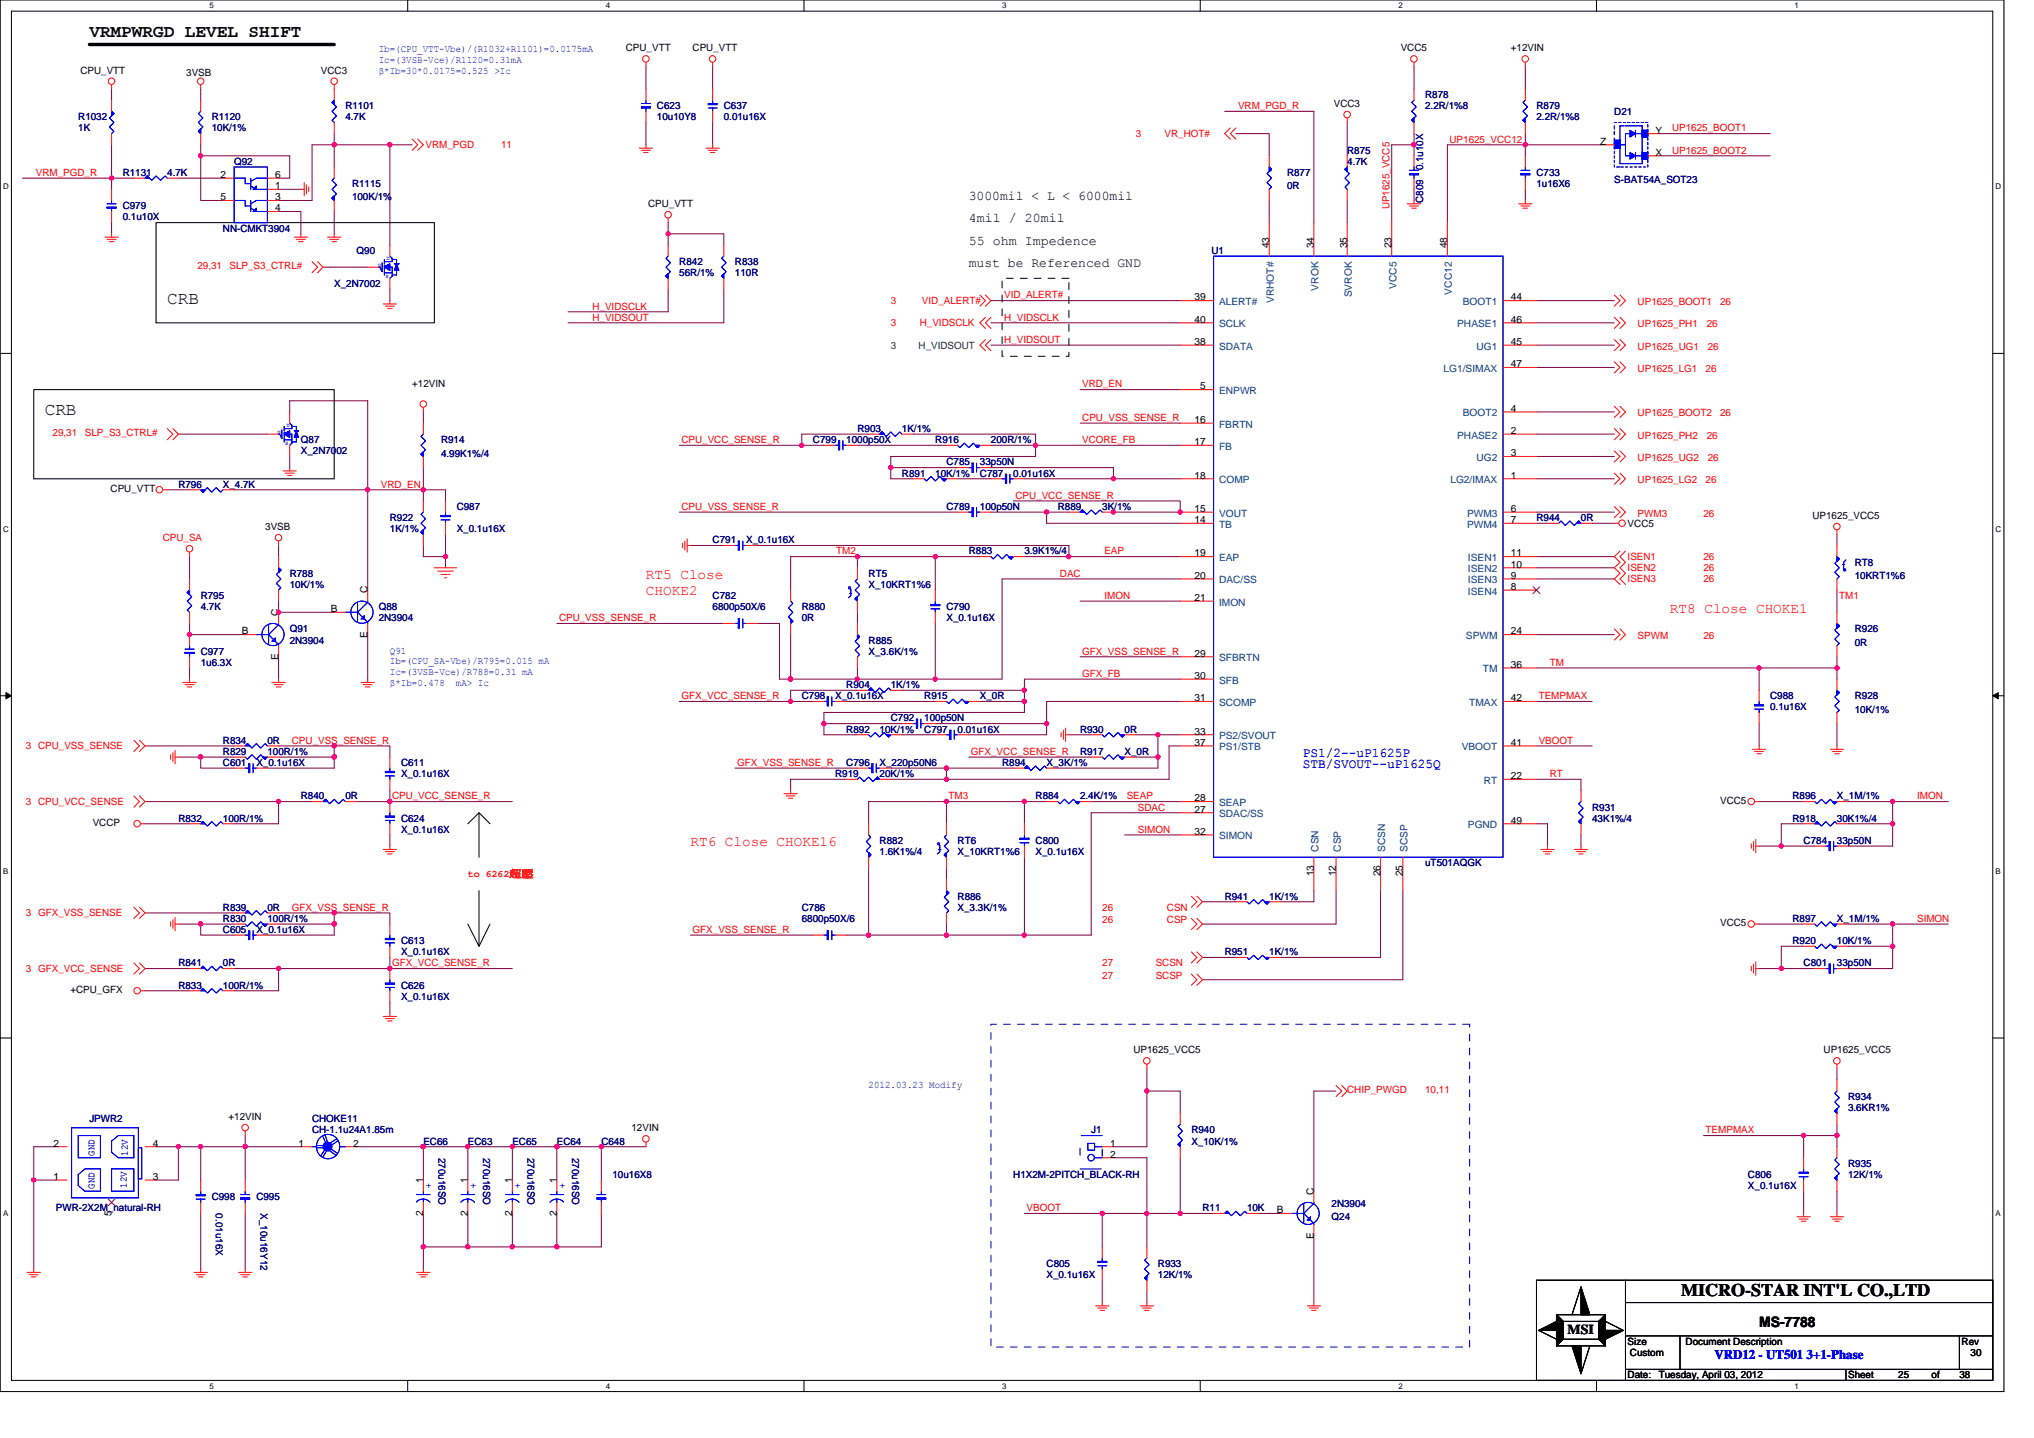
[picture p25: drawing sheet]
<svg xmlns="http://www.w3.org/2000/svg" width="297mm" height="210mm" viewBox="0 0 297 210" stroke-linecap="round" stroke-linejoin="round" font-family="sans-serif">
<defs><g id="words">
<g font-size="2.6">
<text x="13.1" y="5.4">VRMPWRGD LEVEL SHIFT</text>
<text x="24.4" y="44.3">CRB</text>
<text x="6.5" y="60.6">CRB</text>
<text x="245.5" y="189.3">MICRO-STAR INT'L CO.,LTD</text>
</g>
<g font-size="2.1" fill="#f00">
<text x="94.3" y="84.6">RT5 Close</text>
<text x="94.3" y="86.8">CHOKE2</text>
<text x="243.9" y="89.5">RT8 Close CHOKE1</text>
<text x="100.8" y="123.6">RT6 Close CHOKE16</text>
</g>
<text font-size="2.1" x="256.9" y="193.8">MS-7788</text>
<text font-size="2" x="228.9" y="194.8">MSI</text>
<g font-size="1.9">
<text x="141.5" y="29.2">3000mil &lt; L &lt; 6000mil</text>
<text x="141.5" y="35.7">55 ohm Impedence</text>
<text x="141.5" y="32.4">4mil / 20mil</text>
<text x="141.5" y="39">must be Referenced GND</text>
</g>
<g font-size="1.9" fill="#00f">
<text x="190.2" y="110.5">PS1/2--uP1625P</text>
<text x="190.2" y="112.1">STB/SVOUT--uP1625Q</text>
<text x="250.4" y="198.5">VRD12 - UT501 3+1-Phase</text>
</g>
<g font-size="1.5">
<text x="11.7" y="10.8">CPU_VTT</text>
<text x="27.2" y="11.1">3VSB</text>
<text x="46.9" y="10.8">VCC3</text>
<text x="91.4" y="7.5">CPU_VTT</text>
<text x="101.2" y="7.5">CPU_VTT</text>
<text x="204.6" y="7.5">VCC5</text>
<text x="220.6" y="7.5">+12VIN</text>
<text x="194.8" y="15.6">VCC3</text>
<text x="233.7" y="21.1">Z</text>
<text x="241.8" y="19.5">Y</text>
<text x="241.8" y="22.7">X</text>
<text x="32.2" y="29.3">5</text>
<text x="32.2" y="26">2</text>
<text x="40.2" y="26">6</text>
<text x="40.2" y="27.6">1</text>
<text x="40.2" y="29.3">3</text>
<text x="40.2" y="30.9">4</text>
<text x="94.7" y="30.2">CPU_VTT</text>
<text x="185.3" y="36.3" transform="rotate(-90 185.3 36.3)">43</text>
<text x="191.9" y="36.3" transform="rotate(-90 191.9 36.3)">34</text>
<text x="196.7" y="36.3" transform="rotate(-90 196.7 36.3)">35</text>
<text x="203.2" y="36.3" transform="rotate(-90 203.2 36.3)">23</text>
<text x="211.3" y="36.3" transform="rotate(-90 211.3 36.3)">48</text>
<text x="174.4" y="47.1">40</text>
<text x="174.4" y="43.9">39</text>
<text x="220.6" y="43.9">44</text>
<text x="220.6" y="47.1">46</text>
<text x="174.4" y="50.4">38</text>
<text x="220.6" y="53.6">47</text>
<text x="220.6" y="50.4">45</text>
<text x="60.2" y="56.6">+12VIN</text>
<text x="175.3" y="56.9">5</text>
<text x="174.4" y="61.8">16</text>
<text x="174.4" y="65">17</text>
<text x="220.6" y="60.1">4</text>
<text x="220.6" y="63.4">2</text>
<text x="16.1" y="71.9">CPU_VTT</text>
<text x="174.4" y="69.9">18</text>
<text x="220.6" y="69.9">1</text>
<text x="220.6" y="66.6">3</text>
<text x="38.7" y="77.4">3VSB</text>
<text x="174.4" y="74.8">15</text>
<text x="174.4" y="76.4">14</text>
<text x="220.6" y="74.8">6</text>
<text x="220.6" y="76.4">7</text>
<text x="237.7" y="76.9">VCC5</text>
<text x="264.7" y="75.8">UP1625_VCC5</text>
<text x="174.4" y="81.3">19</text>
<text x="220.6" y="82.9">10</text>
<text x="220.6" y="81.3">11</text>
<text x="40.7" y="89.9" transform="rotate(-90 40.7 89.9)">C</text>
<text x="48.3" y="89.4">B</text>
<text x="53.7" y="86.6" transform="rotate(-90 53.7 86.6)">C</text>
<text x="174.4" y="84.5">20</text>
<text x="174.4" y="87.8">21</text>
<text x="220.6" y="86.1">8</text>
<text x="220.6" y="84.5">9</text>
<text x="35.3" y="92.6">B</text>
<text x="53.7" y="93.2" transform="rotate(-90 53.7 93.2)">E</text>
<text x="174.4" y="95.9">29</text>
<text x="220.6" y="92.6">24</text>
<text x="40.7" y="96.4" transform="rotate(-90 40.7 96.4)">E</text>
<text x="174.4" y="99.1">30</text>
<text x="220.6" y="97.5">36</text>
<text x="174.4" y="102.4">31</text>
<text x="174.4" y="107.3">33</text>
<text x="220.6" y="102.4">42</text>
<text x="174.4" y="108.9">37</text>
<text x="220.6" y="108.9">41</text>
<text x="220.6" y="113.8">22</text>
<text x="174.4" y="118.7">27</text>
<text x="174.4" y="117">28</text>
<text x="251.2" y="117.4">VCC5</text>
<text x="13.5" y="120.6">VCCP</text>
<text x="174.4" y="121.9">32</text>
<text x="220.6" y="120.3">49</text>
<text x="191.9" y="128" transform="rotate(-90 191.9 128)">13</text>
<text x="195.1" y="128" transform="rotate(-90 195.1 128)">12</text>
<text x="201.6" y="128" transform="rotate(-90 201.6 128)">26</text>
<text x="204.8" y="128" transform="rotate(-90 204.8 128)">25</text>
<text x="251.2" y="135.3">VCC5</text>
<text x="10.3" y="145">+CPU_GFX</text>
<text x="165.5" y="153.8">UP1625_VCC5</text>
<text x="266.3" y="153.8">UP1625_VCC5</text>
<text x="7.8" y="167.4">2</text>
<text x="22.3" y="167.4">4</text>
<text x="33.4" y="163.6">+12VIN</text>
<text x="43.6" y="167.4">1</text>
<text x="51.6" y="167.4">2</text>
<text x="92.2" y="165.2">12VIN</text>
<text x="162.1" y="167.4">1</text>
<text x="7.8" y="172.3">1</text>
<text x="22.3" y="172.3">3</text>
<text x="61.8" y="172.8" transform="rotate(-90 61.8 172.8)">1</text>
<text x="68.3" y="172.8" transform="rotate(-90 68.3 172.8)">1</text>
<text x="74.8" y="172.8" transform="rotate(-90 74.8 172.8)">1</text>
<text x="81.3" y="172.8" transform="rotate(-90 81.3 172.8)">1</text>
<text x="162.1" y="169">2</text>
<text x="16.3" y="177.5" transform="rotate(-90 16.3 177.5)">5</text>
<text x="61.8" y="177.5" transform="rotate(-90 61.8 177.5)">2</text>
<text x="68.3" y="177.5" transform="rotate(-90 68.3 177.5)">2</text>
<text x="74.8" y="177.5" transform="rotate(-90 74.8 177.5)">2</text>
<text x="81.3" y="177.5" transform="rotate(-90 81.3 177.5)">2</text>
<text x="186.5" y="177.2">B</text>
<text x="191.9" y="174.4" transform="rotate(-90 191.9 174.4)">C</text>
<text x="191.9" y="181" transform="rotate(-90 191.9 181)">E</text>
<text x="237.7" y="196.4">Size</text>
<text x="246.2" y="196.4">Document Description</text>
<text x="286.5" y="196.4">Rev</text>
<text x="237.7" y="201.3">Date:</text>
<text x="238" y="198">Custom</text>
<text x="242.2" y="201.3">Tuesday, April 03, 2012</text>
<text x="269.9" y="201.3">Sheet</text>
<text x="277.2" y="201.3">25</text>
<text x="282.1" y="201.3">of</text>
<text x="286.1" y="201.3">38</text>
<text x="287.8" y="198">30</text>
</g>
<g font-size="1.5" fill="#00f">
<text x="55.3" y="7.7">Ib=(CPU_VTT-Vbe)/(R1032+R1101)=0.0175mA</text>
<text x="55.3" y="9.2">Ic=(3VSB-Vce)/R1120=0.31mA</text>
<text x="55.3" y="10.8">β*Ib=30*0.0175=0.525 &gt;Ic</text>
<text x="56.9" y="95.5">Q91</text>
<text x="56.9" y="97">Ib=(CPU_SA-Vbe)/R795=0.015 mA</text>
<text x="56.9" y="98.6">Ic=(3VSB-Vce)/R788=0.31 mA</text>
<text x="56.9" y="100.2">β*Ib=0.478</text>
<text x="66.6" y="100.2">mA&gt; Ic</text>
<text x="13.8" y="173.6" transform="rotate(-90 13.8 173.6)">GND</text>
<text x="13.8" y="168.7" transform="rotate(-90 13.8 168.7)">GND</text>
<text x="18.5" y="173.5" transform="rotate(-90 18.5 173.5)">12V</text>
<text x="18.7" y="168.7" transform="rotate(-90 18.7 168.7)">12V</text>
<text x="62.2" y="172.8" transform="rotate(90 62.2 172.8)">+</text>
<text x="68.7" y="172.8" transform="rotate(90 68.7 172.8)">+</text>
<text x="75.2" y="172.8" transform="rotate(90 75.2 172.8)">+</text>
<text x="81.7" y="172.8" transform="rotate(90 81.7 172.8)">+</text>
</g>
<g font-size="1.5" fill="#000080">
<text x="11.4" y="17.6">R1032</text>
<text x="30.9" y="17.6">R1120</text>
<text x="50.4" y="15.9">R1101</text>
<text x="50.4" y="17.6">4.7K</text>
<text x="95.9" y="15.9">C623</text>
<text x="95.9" y="17.6">10u10Y8</text>
<text x="105.7" y="15.9">C637</text>
<text x="105.7" y="17.6">0.01u16X</text>
<text x="208.1" y="14.3">R878</text>
<text x="208.1" y="15.9">2.2R/1%8</text>
<text x="224.4" y="15.9">R879</text>
<text x="224.4" y="17.6">2.2R/1%8</text>
<text x="235.8" y="16.8">D21</text>
<text x="11.4" y="19.2">1K</text>
<text x="30.9" y="19.2">10K/1%</text>
<text x="196.7" y="22.5">R875</text>
<text x="17.9" y="25.7">R1131</text>
<text x="24.4" y="25.7">4.7K</text>
<text x="34.2" y="24.1">Q92</text>
<text x="51.4" y="27.3">R1115</text>
<text x="51.4" y="29.3">100K/1%</text>
<text x="188" y="25.7">R877</text>
<text x="188" y="27.6">0R</text>
<text x="196.7" y="24.1">4.7K</text>
<text x="207.9" y="29.6" transform="rotate(-90 207.9 29.6)">C809</text>
<text x="207.9" y="24.9" transform="rotate(-90 207.9 24.9)">0.1u10X</text>
<text x="224.4" y="25.7">C733</text>
<text x="224.4" y="27.3">1u16X6</text>
<text x="235.8" y="26.7">S-BAT54A_SOT23</text>
<text x="17.9" y="30.6">C979</text>
<text x="17.9" y="32.2">0.1u10X</text>
<text x="32.6" y="33.8">NN-CMKT3904</text>
<text x="48.8" y="42">X_2N7002</text>
<text x="52.1" y="37.1">Q90</text>
<text x="99.2" y="38.7">R842</text>
<text x="99.2" y="40.3">56R/1%</text>
<text x="107.3" y="38.7">R838</text>
<text x="107.3" y="40.3">110R</text>
<text x="176.9" y="37.1">U1</text>
<text x="43.9" y="64.7">Q87</text>
<text x="64.4" y="64.7">R914</text>
<text x="118.7" y="64.7">C799</text>
<text x="123.6" y="64.7">1000p50X</text>
<text x="125.2" y="63.1">R903</text>
<text x="131.7" y="63.1">1K/1%</text>
<text x="136.6" y="64.7">R916</text>
<text x="144.7" y="64.7">200R/1%</text>
<text x="26.1" y="71.2">R796</text>
<text x="32.6" y="71.2">X_4.7K</text>
<text x="43.9" y="66.3">X_2N7002</text>
<text x="64.4" y="66.7">4.99K1%/4</text>
<text x="131.7" y="69.6">R891</text>
<text x="136.6" y="69.6">10K/1%</text>
<text x="138.2" y="68">C785</text>
<text x="143.1" y="68">33p50N</text>
<text x="143.1" y="69.6">C787</text>
<text x="148" y="69.6">0.01u16X</text>
<text x="56.9" y="76.1">R922</text>
<text x="56.9" y="77.7">1K/1%</text>
<text x="66.7" y="74.5">C987</text>
<text x="66.7" y="77.7">X_0.1u16X</text>
<text x="138.2" y="74.5">C789</text>
<text x="143.1" y="74.5">100p50N</text>
<text x="154.5" y="74.5">R889</text>
<text x="161" y="74.5">3K/1%</text>
<text x="224.4" y="76.1">R944</text>
<text x="230.9" y="76.1">0R</text>
<text x="104.1" y="79.4">C791</text>
<text x="109" y="79.4">X_0.1u16X</text>
<text x="141.5" y="81">R883</text>
<text x="149.6" y="81">3.9K1%/4</text>
<text x="270.9" y="82.6">RT8</text>
<text x="29.3" y="87.5">R795</text>
<text x="29.3" y="89.1">4.7K</text>
<text x="42.3" y="84.2">R788</text>
<text x="42.3" y="85.9">10K/1%</text>
<text x="55.3" y="89.1">Q88</text>
<text x="104.1" y="87.5">C782</text>
<text x="104.1" y="89.1">6800p50X/6</text>
<text x="117.1" y="89.1">R880</text>
<text x="126.8" y="84.2">RT5</text>
<text x="126.8" y="85.9">X_10KRT1%6</text>
<text x="138.2" y="89.1">C790</text>
<text x="270.9" y="84.5">10KRT1%6</text>
<text x="29.3" y="95.6">C977</text>
<text x="42.3" y="92.4">Q91</text>
<text x="42.3" y="94">2N3904</text>
<text x="55.3" y="90.7">2N3904</text>
<text x="117.1" y="90.7">0R</text>
<text x="126.8" y="94">R885</text>
<text x="126.8" y="95.6">X_3.6K/1%</text>
<text x="138.2" y="90.7">X_0.1u16X</text>
<text x="270.9" y="92.4">R926</text>
<text x="270.9" y="94.3">0R</text>
<text x="29.3" y="97.2">1u6.3X</text>
<text x="123.6" y="100.5">R904</text>
<text x="130.1" y="100.5">1K/1%</text>
<text x="117.1" y="102.1">C798</text>
<text x="122" y="102.1">X_0.1u16X</text>
<text x="123.6" y="107">R892</text>
<text x="128.5" y="107">10K/1%</text>
<text x="130.1" y="105.3">C792</text>
<text x="135" y="105.3">100p50N</text>
<text x="135" y="102.1">R915</text>
<text x="135" y="107">C797</text>
<text x="139.8" y="107">0.01u16X</text>
<text x="143.1" y="102.1">X_0R</text>
<text x="157.7" y="107">R930</text>
<text x="164.2" y="107">0R</text>
<text x="258.5" y="102.1">C988</text>
<text x="258.5" y="103.7">0.1u16X</text>
<text x="270.9" y="102.1">R928</text>
<text x="270.9" y="104.1">10K/1%</text>
<text x="32.6" y="108.6">R834</text>
<text x="32.6" y="110.2">R829</text>
<text x="32.6" y="111.9">C601</text>
<text x="37.4" y="111.9">X_0.1u16X</text>
<text x="39" y="108.6">0R</text>
<text x="39" y="110.2">100R/1%</text>
<text x="58.6" y="111.9">C611</text>
<text x="58.6" y="113.5">X_0.1u16X</text>
<text x="122" y="113.5">R919</text>
<text x="123.6" y="111.9">C796</text>
<text x="128.5" y="111.9">X_220p50N6</text>
<text x="128.5" y="113.5">20K/1%</text>
<text x="146.3" y="111.9">R894</text>
<text x="152.8" y="111.9">X_3K/1%</text>
<text x="157.7" y="110.2">R917</text>
<text x="164.2" y="110.2">X_0R</text>
<text x="26.1" y="120">R832</text>
<text x="32.6" y="120">100R/1%</text>
<text x="43.9" y="116.7">R840</text>
<text x="50.4" y="116.7">0R</text>
<text x="58.6" y="120">C624</text>
<text x="151.2" y="116.7">R884</text>
<text x="157.7" y="116.7">2.4K/1%</text>
<text x="232.5" y="118.4">R931</text>
<text x="232.5" y="120">43K1%/4</text>
<text x="261.8" y="120">R918</text>
<text x="261.8" y="116.7">R896</text>
<text x="268.3" y="120">30K1%/4</text>
<text x="268.3" y="116.7">X_1M/1%</text>
<text x="58.6" y="121.6">X_0.1u16X</text>
<text x="128.5" y="123.2">R882</text>
<text x="128.5" y="124.9">1.6K1%/4</text>
<text x="139.8" y="123.2">RT6</text>
<text x="139.8" y="124.9">X_10KRT1%6</text>
<text x="151.2" y="123.2">C800</text>
<text x="151.2" y="124.9">X_0.1u16X</text>
<text x="263.4" y="123.2">C784</text>
<text x="268.3" y="123.2">33p50N</text>
<text x="139.8" y="131.4">R886</text>
<text x="178.9" y="131.4">R941</text>
<text x="185.4" y="131.4">1K/1%</text>
<text x="208.1" y="126.5">uT501AQGK</text>
<text x="32.6" y="133">R839</text>
<text x="32.6" y="134.6">R830</text>
<text x="32.6" y="136.2">C605</text>
<text x="37.4" y="136.2">X_0.1u16X</text>
<text x="39" y="133">0R</text>
<text x="39" y="134.6">100R/1%</text>
<text x="58.6" y="137.9">C613</text>
<text x="117.1" y="133">C786</text>
<text x="117.1" y="134.6">6800p50X/6</text>
<text x="139.8" y="133">X_3.3K/1%</text>
<text x="261.8" y="137.9">R920</text>
<text x="261.8" y="134.6">R897</text>
<text x="268.3" y="137.9">10K/1%</text>
<text x="268.3" y="134.6">X_1M/1%</text>
<text x="26.1" y="141.1">R841</text>
<text x="32.6" y="141.1">0R</text>
<text x="58.6" y="139.5">X_0.1u16X</text>
<text x="178.9" y="139.5">R951</text>
<text x="185.4" y="139.5">1K/1%</text>
<text x="263.4" y="141.1">C801</text>
<text x="268.3" y="141.1">33p50N</text>
<text x="26.1" y="144.4">R833</text>
<text x="32.6" y="144.4">100R/1%</text>
<text x="58.6" y="144.4">C626</text>
<text x="58.6" y="146">X_0.1u16X</text>
<text x="269.9" y="160.6">R934</text>
<text x="13.1" y="163.9">JPWR2</text>
<text x="45.6" y="163.9">CHOKE11</text>
<text x="45.6" y="165.5">CH-1.1u24A1.85m</text>
<text x="61.8" y="167.1">EC66</text>
<text x="68.3" y="167.1">EC63</text>
<text x="74.8" y="167.1">EC65</text>
<text x="81.3" y="167.1">EC64</text>
<text x="87.8" y="167.1">C648</text>
<text x="159.4" y="165.5">J1</text>
<text x="174" y="165.5">R940</text>
<text x="174" y="167.1">X_10K/1%</text>
<text x="269.9" y="162.2">3.6KR1%</text>
<text x="64" y="169.1" transform="rotate(90 64 169.1)">270u16SO</text>
<text x="70.5" y="169.1" transform="rotate(90 70.5 169.1)">270u16SO</text>
<text x="77" y="169.1" transform="rotate(90 77 169.1)">270u16SO</text>
<text x="83.5" y="169.1" transform="rotate(90 83.5 169.1)">270u16SO</text>
<text x="89.4" y="172">10u16X8</text>
<text x="148" y="172">H1X2M-2PITCH_BLACK-RH</text>
<text x="255.3" y="172">C806</text>
<text x="255.3" y="173.6">X_0.1u16X</text>
<text x="269.9" y="170.4">R935</text>
<text x="269.9" y="172">12K/1%</text>
<text x="8.2" y="176.9">PWR-2X2M_natural-RH</text>
<text x="30.9" y="175.3">C998</text>
<text x="31.5" y="177.2" transform="rotate(90 31.5 177.2)">0.01u16X</text>
<text x="37.4" y="175.3">C995</text>
<text x="38" y="177.2" transform="rotate(90 38 177.2)">X_10u16Y12</text>
<text x="175.6" y="176.9">R11</text>
<text x="182.1" y="176.9">10K</text>
<text x="194.5" y="178.2">Q24</text>
<text x="194.5" y="176.2">2N3904</text>
<text x="152.8" y="185">C805</text>
<text x="169.1" y="185">R933</text>
<text x="152.8" y="186.6">X_0.1u16X</text>
<text x="169.1" y="186.6">12K/1%</text>
</g>
<g font-size="1.5" fill="#f00">
<text x="180.8" y="15.9">VRM_PGD_R</text>
<text x="62.1" y="21.6">VRM_PGD</text>
<text x="73.2" y="21.6">11</text>
<text x="165.9" y="20">3</text>
<text x="170.1" y="20">VR_HOT#</text>
<text x="211.7" y="20.8">UP1625_VCC12</text>
<text x="244.2" y="19.2">UP1625_BOOT1</text>
<text x="244.2" y="22.4">UP1625_BOOT2</text>
<text x="5.2" y="25.7">VRM_PGD_R</text>
<text x="202.9" y="30.6" transform="rotate(-90 202.9 30.6)">UP1625_VCC5</text>
<text x="28.8" y="39.3">29,31</text>
<text x="33.5" y="39.3">SLP_S3_CTRL#</text>
<text x="86.5" y="46.8">H_VIDSOUT</text>
<text x="86.5" y="45.2">H_VIDSCLK</text>
<text x="130.1" y="44.4">3</text>
<text x="130.1" y="47.6">3</text>
<text x="134.3" y="47.6">H_VIDSCLK</text>
<text x="134.6" y="44.4">VID_ALERT#</text>
<text x="146.7" y="43.6">VID_ALERT#</text>
<text x="146.7" y="46.8">H_VIDSCLK</text>
<text x="239.2" y="44.6">UP1625_BOOT1</text>
<text x="239.2" y="47.8">UP1625_PH1</text>
<text x="249.3" y="47.8">26</text>
<text x="251.2" y="44.6">26</text>
<text x="146.7" y="50.1">H_VIDSOUT</text>
<text x="239.2" y="51.1">UP1625_UG1</text>
<text x="249.4" y="51.1">26</text>
<text x="158" y="56.6">VRD_EN</text>
<text x="239.2" y="54.3">UP1625_LG1</text>
<text x="249.1" y="54.3">26</text>
<text x="7.7" y="63.7">29,31</text>
<text x="12.4" y="63.7">SLP_S3_CTRL#</text>
<text x="99.5" y="64.7">CPU_VCC_SENSE_R</text>
<text x="158" y="61.5">CPU_VSS_SENSE_R</text>
<text x="158" y="64.7">VCORE_FB</text>
<text x="239.2" y="60.8">UP1625_BOOT2</text>
<text x="239.2" y="64.1">UP1625_PH2</text>
<text x="249.3" y="64.1">26</text>
<text x="251.2" y="60.8">26</text>
<text x="55.6" y="71.2">VRD_EN</text>
<text x="239.2" y="67.3">UP1625_UG2</text>
<text x="239.2" y="70.6">UP1625_LG2</text>
<text x="249.1" y="70.6">26</text>
<text x="249.4" y="67.3">26</text>
<text x="99.5" y="74.5">CPU_VSS_SENSE_R</text>
<text x="148.3" y="72.8">CPU_VCC_SENSE_R</text>
<text x="239.2" y="75.4">PWM3</text>
<text x="248.8" y="75.4">26</text>
<text x="23.8" y="79">CPU_SA</text>
<text x="122.1" y="81">TM2</text>
<text x="161.3" y="81">EAP</text>
<text x="237.7" y="81.8">ISEN1</text>
<text x="237.7" y="83.4">ISEN2</text>
<text x="248.8" y="81.8">26</text>
<text x="248.8" y="83.4">26</text>
<text x="154.8" y="84.2">DAC</text>
<text x="161.3" y="87.5">IMON</text>
<text x="237.7" y="85">ISEN3</text>
<text x="248.8" y="85">26</text>
<text x="268.6" y="87.5">TM1</text>
<text x="81.6" y="90.7">CPU_VSS_SENSE_R</text>
<text x="158" y="95.6">GFX_VSS_SENSE_R</text>
<text x="239.2" y="93.3">SPWM</text>
<text x="248.8" y="93.3">26</text>
<text x="158" y="98.8">GFX_FB</text>
<text x="226.3" y="97.2">TM</text>
<text x="99.5" y="102.1">GFX_VCC_SENSE_R</text>
<text x="224.7" y="102.1">TEMPMAX</text>
<text x="3.8" y="109.4">3 CPU_VSS_SENSE</text>
<text x="42.6" y="108.6">CPU_VSS_SENSE_R</text>
<text x="107.7" y="111.8">GFX_VSS_SENSE_R</text>
<text x="141.8" y="110.2">GFX_VCC_SENSE_R</text>
<text x="224.7" y="108.6">VBOOT</text>
<text x="226.3" y="113.5">RT</text>
<text x="3.8" y="117.5">3 CPU_VCC_SENSE</text>
<text x="57.3" y="116.7">CPU_VCC_SENSE_R</text>
<text x="138.5" y="116.7">TM3</text>
<text x="164.5" y="116.7">SEAP</text>
<text x="166.2" y="118.4">SDAC</text>
<text x="280" y="116.7">IMON</text>
<text x="166.2" y="121.6">SIMON</text>
<text x="68.3" y="128">to 6262超壓</text>
<text x="3.8" y="133.8">3 GFX_VSS_SENSE</text>
<text x="42.6" y="133">GFX_VSS_SENSE_R</text>
<text x="101.2" y="136.2">GFX_VSS_SENSE_R</text>
<text x="161" y="134.8">26</text>
<text x="161" y="133">26</text>
<text x="170.4" y="134.8">CSP</text>
<text x="170.4" y="133">CSN</text>
<text x="280" y="134.6">SIMON</text>
<text x="3.8" y="141.9">3 GFX_VCC_SENSE</text>
<text x="57.3" y="141.1">GFX_VCC_SENSE_R</text>
<text x="161" y="142.9">27</text>
<text x="161" y="141.1">27</text>
<text x="168.8" y="142.9">SCSP</text>
<text x="168.8" y="141.1">SCSN</text>
<text x="196.7" y="159.7">CHIP_PWGD</text>
<text x="208.1" y="159.7">10,11</text>
<text x="249.1" y="165.5">TEMPMAX</text>
<text x="149.9" y="176.9">VBOOT</text>
</g>
<g font-size="1.5" fill="#004080">
<text x="178" y="47.8">SCLK</text>
<text x="178" y="44.6">ALERT#</text>
<text x="186" y="44.3" transform="rotate(-90 186 44.3)">VRHOT#</text>
<text x="192.5" y="42.4" transform="rotate(-90 192.5 42.4)">VROK</text>
<text x="197.4" y="43.4" transform="rotate(-90 197.4 43.4)">SVROK</text>
<text x="203.9" y="42.2" transform="rotate(-90 203.9 42.2)">VCC5</text>
<text x="212" y="43" transform="rotate(-90 212 43)">VCC12</text>
<text x="212.8" y="47.8">PHASE1</text>
<text x="213.6" y="44.6">BOOT1</text>
<text x="178" y="51.1">SDATA</text>
<text x="215.6" y="51.1">UG1</text>
<text x="178" y="57.6">ENPWR</text>
<text x="210.8" y="54.3">LG1/SIMAX</text>
<text x="178" y="62.4">FBRTN</text>
<text x="178" y="65.7">FB</text>
<text x="212.8" y="64.1">PHASE2</text>
<text x="213.6" y="60.8">BOOT2</text>
<text x="178" y="70.6">COMP</text>
<text x="211.8" y="70.6">LG2/IMAX</text>
<text x="215.6" y="67.3">UG2</text>
<text x="178" y="75.4">VOUT</text>
<text x="178" y="77.1">TB</text>
<text x="214.2" y="75.4">PWM3</text>
<text x="214.2" y="77.1">PWM4</text>
<text x="178" y="81.9">EAP</text>
<text x="214.4" y="83.6">ISEN2</text>
<text x="214.4" y="81.9">ISEN1</text>
<text x="178" y="85.2">DAC/SS</text>
<text x="178" y="88.4">IMON</text>
<text x="214.4" y="86.8">ISEN4</text>
<text x="214.4" y="85.2">ISEN3</text>
<text x="214.1" y="93.3">SPWM</text>
<text x="178" y="99.8">SFB</text>
<text x="178" y="96.6">SFBRTN</text>
<text x="216.6" y="98.2">TM</text>
<text x="178" y="103.1">SCOMP</text>
<text x="178" y="107.9">PS2/SVOUT</text>
<text x="214.6" y="103.1">TMAX</text>
<text x="178" y="109.6">PS1/STB</text>
<text x="213.5" y="109.6">VBOOT</text>
<text x="178" y="119.3">SDAC/SS</text>
<text x="178" y="117.7">SEAP</text>
<text x="216.7" y="114.4">RT</text>
<text x="178" y="122.6">SIMON</text>
<text x="192.5" y="124.4" transform="rotate(-90 192.5 124.4)">CSN</text>
<text x="195.8" y="124.4" transform="rotate(-90 195.8 124.4)">CSP</text>
<text x="202.3" y="124.4" transform="rotate(-90 202.3 124.4)">SCSN</text>
<text x="205.5" y="124.4" transform="rotate(-90 205.5 124.4)">SCSP</text>
<text x="214.4" y="120.9">PGND</text>
</g>
<g font-size="1.5" fill="#008000">
<text x="130.1" y="50.9">3</text>
<text x="134.2" y="50.9">H_VIDSOUT</text>
</g>
<text font-size="1.5" fill="#0000a0" x="126.8" y="158.9">2012.03.23 Modify</text>
<g font-size="1.2">
<text x="30.6" y="1.2">5</text>
<text x="88.5" y="1.2">4</text>
<text x="146.3" y="1.2">3</text>
<text x="204.2" y="1.2">2</text>
<text x="262.1" y="1.2">1</text>
<text x=".5" y="27.6">D</text>
<text x="291.4" y="27.6">D</text>
<text x=".5" y="77.6">C</text>
<text x="291.4" y="77.6">C</text>
<text x=".5" y="127.6">B</text>
<text x="291.4" y="127.6">B</text>
<text x=".5" y="177.6">A</text>
<text x="291.4" y="177.6">A</text>
<text x="30.6" y="202.8">5</text>
<text x="88.5" y="202.8">4</text>
<text x="146.3" y="202.8">3</text>
<text x="204.2" y="202.8">2</text>
<text x="262.1" y="202.8">1</text>
</g>
<g font-size=".8" fill="#00f">
<text x="55.2" y="39">G</text>
<text x="56.3" y="40.6">S</text>
<text x="56.4" y="38">D</text>
<text x="40.5" y="63.4">G</text>
<text x="41.7" y="65">S</text>
<text x="41.8" y="62.4">D</text>
</g>
</g></defs>
<path d="M0 0h292.6v203.2h-292.6zM1.7 1.6h289.3v200h-289.3z" fill="none" stroke="#000" stroke-width=".15"/>
<g fill="#fff">
<path d="M30.6 .2h.6v1.3h-.6z"/>
<path d="M30.6 201.8h.6v1.3h-.6z"/>
</g>
<path d="M59.5 0v1.6M59.5 201.6v1.6" fill="none" stroke="#000" stroke-width=".15"/>
<g fill="#fff">
<path d="M88.5 .2h.6v1.3h-.6z"/>
<path d="M88.5 201.8h.6v1.3h-.6z"/>
</g>
<path d="M117.4 0v1.6M117.4 201.6v1.6" fill="none" stroke="#000" stroke-width=".15"/>
<g fill="#fff">
<path d="M146.3 .2h.7v1.3h-.7z"/>
<path d="M146.3 201.8h.7v1.3h-.7z"/>
</g>
<path d="M175.3 0v1.6M175.3 201.6v1.6" fill="none" stroke="#000" stroke-width=".15"/>
<g fill="#fff">
<path d="M204.2 .2h.6v1.3h-.6z"/>
<path d="M204.2 201.8h.6v1.3h-.6z"/>
</g>
<path d="M233.1 0v1.6M233.1 201.6v1.6" fill="none" stroke="#000" stroke-width=".15"/>
<g fill="#fff">
<path d="M262.1 .2h.6v1.3h-.6z"/>
<path d="M262.1 201.8h.6v1.3h-.6z"/>
<path d="M.5 26.6h.8v1.3h-.8z"/>
<path d="M291.4 26.6h.9v1.3h-.9z"/>
<path d="M.5 76.6h.8v1.3h-.8z"/>
<path d="M291.4 76.6h.9v1.3h-.9z"/>
</g>
<path d="M0 51.6h1.7M291 51.6h1.6" fill="none" stroke="#000" stroke-width=".15"/>
<g fill="#fff">
<path d="M.5 126.6h.7v1.3h-.7z"/>
<path d="M291.4 126.6h.8v1.3h-.8z"/>
</g>
<path d="M0 101.6h1.7M291 101.6h1.6" fill="none" stroke="#000" stroke-width=".15"/>
<path d="M.9 101.1l.8 .5-.8 .4zM291 101.6l.8-.5v.9z" fill="#000" stroke="#000" stroke-width=".15"/>
<g fill="#fff">
<path d="M.5 176.6h.7v1.2h-.7z"/>
<path d="M291.4 176.6h.8v1.2h-.8z"/>
</g>
<g fill="none" stroke="#000" stroke-width=".15">
<path d="M22.8 32.5h40.6v14.6h-40.6zM4.9 56.9h43.9v13h-43.9zM70 118.7l1.6 1.6M68.3 120.3l1.7-1.6v6.5M70 130v8.2l-1.7-3.3M71.6 134.9l-1.6 3.3M0 151.6h1.7M291 151.6h1.6M224.4 186.9h66.6v14.7h-66.6zM224.7 194.3l2.6 1.3M227.3 192h7.2v4.5h-7.2zM227.3 192l1 1"/>
<path d="M228.3 193h5.2v2.6h-5.2zM228.3 195.6l-1 .9M230.9 187.9l-1.3 4.1M232.2 196.5l-1.3 4.1M233.5 195.6l1 .9M234.5 192l-1 1M234.5 193l2.6 1.3M237.4 190.2h53.6M237.4 186.9v14.7M237.4 200h53.6M237.4 195.1h53.6M245.3 195.1v4.9"/>
<path d="M269.6 200v1.6M286.1 195.1v4.9"/>
</g>
<g fill="none" stroke="#800040" stroke-width=".15">
<path d="M16.3 13v1.6M29.3 13v1.6M48.8 19.5v1.6M94.3 9.8v3.2M94.3 17.9v3.2M104.1 9.8v3.2M104.1 17.9v3.2M178.9 16.3h13v16.2M180.5 19.5h4.9v3.3M196.7 17.9v4.9M206.5 9.8v3.2M206.5 19.5v1.6"/>
<path d="M222.8 9.8v3.2M222.8 19.5v1.6M242.2 19.5h16.3M3.3 26h13M16.3 26h3.3M16.3 21.1v4.9M16.3 26v1.6M16.3 32.5v1.6M26.1 26h6.5M29.3 22.8h13v3.2h-1.6M29.3 21.1v8.2h3.3M40.7 27.6h3.2"/>
<path d="M40.7 30.9h3.2v3.2M47.2 39h6.5M48.8 21.1v3.3M48.8 30.9v3.2M48.8 21.1h-3.2v8.2h-4.9M48.8 21.1h8.1M56.9 21.1h3.3M56.9 21.1v14.7M97.6 32.5v1.6M97.6 34.1v1.7M97.6 34.1h8.1v1.7M185.4 29.3v3.2"/>
<path d="M196.7 29.3v3.2M206.5 21.1h-3.3v11.4M206.5 21.1v1.7M206.5 27.6v1.7M222.8 21.1h11.3M222.8 27.6v1.7M222.8 21.1h-11.4v11.4M222.8 21.1v1.7M242.2 22.8h16.3M56.9 42.3v1.6M97.6 42.3v3.2h-14.7M105.7 42.3v4.8h-22.8"/>
<path d="M144.7 50.4h27.7M144.7 43.9h27.7M144.7 47.1h27.7M157.7 56.9h14.7M224.4 53.7h11.4M224.4 50.4h11.4M224.4 47.1h11.4M224.4 43.9h11.4M24.4 71.5h3.3M26.1 63.4h12.9M34.2 71.5h19.5M40.7 79.7v1.6"/>
<path d="M42.3 66.7v1.6M42.3 60.2v-1.7h11.4v13M53.7 71.5v14.7M53.7 71.5h8.1M61.8 71.5h3.3v1.7M61.8 79.7v1.6h3.3M61.8 71.5v1.7M61.8 60.2v1.6M61.8 68.3v3.2M65.1 78v3.3M99.2 65h17.9M99.2 74.8h40.6"/>
<path d="M100.8 79.7h4.9M110.6 79.7h45.5v1.6M117.1 65h3.2M125.2 65h13M126.8 63.4h-9.7v1.6M130.1 68.3v1.6h3.2M130.1 68.3h9.7M133.3 63.4h17.9v1.6M139.8 69.9h4.9M144.7 74.8h8.1M144.7 65h6.5M144.7 68.3h17.9v1.6"/>
<path d="M148 73.2h24.4v1.6h-9.8M149.6 69.9h13M151.2 65v1.7h-21.1v1.6M151.2 65h21.2M152.8 74.8h3.3M152.8 74.8v1.6h19.6M157.7 61.8h14.7M162.6 69.9h9.8M224.4 69.9h11.4M224.4 66.7h11.4M224.4 63.4h11.4M224.4 60.2h11.4"/>
<path d="M224.4 74.8h11.4M224.4 76.4h1.6M232.5 76.4h3.3M268.3 78v1.7M27.7 91v1.7h8.1M27.7 81.3v3.2M27.7 97.5v1.7M40.7 95.9v3.3M40.7 87.8v1.6h8.1M53.7 92.7v6.5M65.1 81.3v1.6M81.3 91h24.4"/>
<path d="M110.6 91h3.2v8.2h1.7M115.5 92.7v6.5M115.5 99.2h9.7M125.2 97.5v1.7M125.2 81.3v1.6M125.2 81.3h-9.7v4.9M125.2 89.4v1.6M125.2 99.2h11.4M125.2 81.3h11.4M136.6 91v8.2M136.6 81.3v4.9M136.6 81.3h6.5"/>
<path d="M149.6 81.3h6.5M156.1 81.3h16.3M157.7 95.9h14.7M157.7 87.8h14.7M172.4 84.5h-26.1v14.7h-9.7M172.4 99.2h-22.8v1.6M224.4 97.5h32.5M224.4 92.7h11.4M224.4 81.3h11.4M224.4 82.9h11.4M224.4 84.5h11.4M256.9 97.5v3.3"/>
<path d="M256.9 97.5h11.4M268.3 86.2v3.2M268.3 97.5v1.7M268.3 95.9v1.6M21.2 108.9h13M21.2 117.1h19.5M26.1 110.6h3.2M29.3 110.6v1.6h4.9M29.3 110.6h4.9M40.7 117.1v3.2h-6.5M40.7 110.6h8.1M40.7 108.9h8.1"/>
<path d="M40.7 117.1h4.9M48.8 108.9v1.7M48.8 110.6v1.6h-9.8M48.8 108.9h8.1v1.7M52.1 117.1h4.8M56.9 117.1h17.9M56.9 115.4v1.7M99.2 102.4h16.3M107.3 112.2h17.9M115.5 102.4h3.2M120.3 105.7v1.6h4.9M120.3 105.7h11.4"/>
<path d="M123.6 102.4h13M123.6 113.8h-8.1v1.6M125.2 100.8h-9.7v1.6M130.1 112.2h8.1M130.1 113.8h8.1M131.7 107.3h4.9M131.7 100.8h17.9M136.6 105.7h16.2M138.2 117.1h-11.4v3.2M138.2 112.2v1.6M138.2 117.1v3.2M138.2 112.2h9.8"/>
<path d="M138.2 117.1h11.4M141.5 110.6h17.9M143.1 102.4h6.5M149.6 117.1h3.2M149.6 102.4v1.6h-29.3v1.7M149.6 100.8v1.6M149.6 117.1v3.2M152.8 105.7v1.6h-11.3M156.1 107.3h3.3M159.4 117.1h13M165.9 110.6h3.2M165.9 107.3h3.2"/>
<path d="M169.1 110.6v1.6h-14.6M169.1 107.3v3.3M169.1 107.3h3.3M172.4 108.9h-1.7v4.9h-32.5M172.4 118.7h-13v17.8h-9.8M172.4 102.4h-19.6v3.3M224.4 102.4h8.1M224.4 108.9h8.1M224.4 113.8h6.5v1.6M256.9 117.1h6.5M256.9 105.7v3.2M268.3 105.7v3.2"/>
<path d="M269.9 117.1h6.5M276.4 117.1h8.1M276.4 117.1v3.2M21.2 133.3h13M21.2 120.3h6.5M26.1 134.9h3.2M29.3 134.9v1.6h4.9M29.3 134.9h4.9M40.7 134.9h8.1M40.7 133.3h8.1M48.8 133.3v1.6M48.8 134.9v1.6h-9.8"/>
<path d="M48.8 133.3h8.1v1.6M56.9 121.9v1.6M56.9 139.8v1.6M100.8 136.5h17.9M123.6 136.5h3.2M126.8 126.8v9.7M126.8 136.5h11.4M138.2 134.9v1.6M138.2 126.8v1.6M138.2 136.5h11.4M149.6 125.2v11.3M164.2 121.9h8.2"/>
<path d="M175.6 131.7h4.9M175.6 139.8h4.9M191.9 130v1.7h-4.9M195.1 130v4.9h-19.5M201.6 130v9.8h-14.6M204.9 130v13.1h-29.3M224.4 120.3h1.6v3.2M230.9 121.9v1.6M256.9 134.9h6.5M256.9 123.5h3.2M260.1 123.5h4.9M263.4 120.3h-3.3v3.2"/>
<path d="M263.4 138.2h-3.3v3.2M269.9 120.3h6.5M269.9 138.2h6.5M269.9 134.9h6.5M276.4 134.9h8.1M276.4 120.3v3.2h-6.5M276.4 138.2v3.2h-6.5M276.4 134.9v3.3M21.2 144.7h6.5M21.2 141.4h6.5M34.2 141.4h6.5M40.7 141.4v3.3h-6.5"/>
<path d="M40.7 141.4h16.2M56.9 141.4h17.9M56.9 146.3v1.6M167.5 159.3v8.1h-4.9M167.5 156.1v3.2h4.9v3.3M195.1 159.3h-3.2v14.6M256.9 141.4h3.2M260.1 141.4h4.9M268.3 156.1v1.6M4.9 172.3v13M8.2 167.4h-3.3v4.9h3.3M22.8 167.4h3.3"/>
<path d="M26.1 167.4v4.9h-3.3M26.1 167.4h3.2v4.9M29.3 167.4h6.5M29.3 177.2v8.1M35.8 165.8v1.6M35.8 167.4v4.9M35.8 177.2v8.1M35.8 167.4h8.1M52.1 167.4h9.7M61.8 167.4h6.5M61.8 167.4v4.9M61.8 177.2v4.9"/>
<path d="M68.3 167.4h6.5M68.3 167.4v4.9M68.3 177.2v4.9M74.8 167.4v4.9M74.8 177.2v4.9M74.8 167.4h6.5M81.3 177.2v4.9M81.3 167.4v4.9M81.3 167.4h13M87.8 177.2v4.9h-6.5M87.8 167.4v4.9M149.6 177.2h11.4v4.9"/>
<path d="M161 177.2h6.5M162.6 169.1h4.9v8.1M167.5 177.2v4.9M167.5 177.2h4.9M172.4 177.2h4.8M172.4 169.1v8.1M183.7 177.2h3.3M248.8 165.8h14.6v3.3M263.4 173.9v3.3M263.4 165.8h4.9M268.3 165.8v1.6M268.3 173.9v3.3"/>
<path d="M268.3 164.2v1.6M61.8 182.1v3.2M61.8 182.1h6.5M68.3 182.1h6.5M74.8 182.1h6.5M161 186.9v3.3M167.5 188.6v1.6M191.9 180.4v9.8"/>
</g>
<g fill="#f0f" stroke="#f0f" stroke-width=".15">
<circle cx="65.1" cy="81.3" r=".32"/>
<circle cx="61.8" cy="71.5" r=".32"/>
<circle cx="40.7" cy="89.4" r=".32"/>
<circle cx="27.7" cy="92.6" r=".32"/>
<circle cx="53.7" cy="71.5" r=".32"/>
<circle cx="48.8" cy="21.1" r=".32"/>
<circle cx="29.3" cy="22.8" r=".32"/>
<circle cx="16.3" cy="26" r=".31"/>
<circle cx="56.9" cy="21.1" r=".32"/>
<circle cx="268.3" cy="97.5" r=".32"/>
<circle cx="256.9" cy="97.5" r=".32"/>
<circle cx="40.7" cy="117" r=".32"/>
<circle cx="206.5" cy="21.1" r=".32"/>
<circle cx="222.7" cy="21.1" r=".32"/>
<circle cx="138.2" cy="113.8" r=".32"/>
<circle cx="138.2" cy="112.2" r=".32"/>
<circle cx="172.3" cy="74.8" r=".31"/>
<circle cx="162.6" cy="74.8" r=".31"/>
<circle cx="152.8" cy="74.8" r=".31"/>
<circle cx="125.2" cy="99.2" r=".31"/>
<circle cx="136.6" cy="99.2" r=".31"/>
<circle cx="169.1" cy="110.5" r=".32"/>
<circle cx="156.1" cy="81.3" r=".32"/>
<circle cx="115.4" cy="99.2" r=".31"/>
<circle cx="136.6" cy="81.3" r=".32"/>
<circle cx="120.3" cy="105.7" r=".32"/>
<circle cx="149.6" cy="102.4" r=".32"/>
<circle cx="149.6" cy="100.8" r=".32"/>
<circle cx="115.4" cy="102.4" r=".32"/>
<circle cx="152.8" cy="105.7" r=".32"/>
<circle cx="29.3" cy="110.5" r=".32"/>
<circle cx="48.8" cy="110.5" r=".32"/>
<circle cx="48.8" cy="108.9" r=".32"/>
<circle cx="56.9" cy="117" r=".32"/>
<circle cx="29.3" cy="167.4" r=".32"/>
<circle cx="26" cy="167.4" r=".32"/>
<circle cx="35.8" cy="167.4" r=".32"/>
<circle cx="81.3" cy="182.1" r=".32"/>
<circle cx="81.3" cy="167.4" r=".32"/>
<circle cx="74.8" cy="167.4" r=".32"/>
<circle cx="61.8" cy="167.4" r=".32"/>
<circle cx="61.8" cy="182.1" r=".32"/>
<circle cx="68.3" cy="167.4" r=".32"/>
<circle cx="68.3" cy="182.1" r=".32"/>
<circle cx="87.8" cy="167.4" r=".32"/>
<circle cx="74.8" cy="182.1" r=".32"/>
<circle cx="162.6" cy="69.9" r=".32"/>
<circle cx="130.1" cy="68.3" r=".32"/>
<circle cx="151.2" cy="65" r=".32"/>
<circle cx="117.1" cy="65" r=".32"/>
<circle cx="4.9" cy="172.3" r=".31"/>
<circle cx="169.1" cy="107.3" r=".31"/>
<circle cx="268.3" cy="165.8" r=".32"/>
<circle cx="263.4" cy="165.8" r=".32"/>
<circle cx="276.4" cy="117" r=".32"/>
<circle cx="260.1" cy="123.5" r=".31"/>
<circle cx="276.4" cy="120.3" r=".32"/>
<circle cx="138.2" cy="136.5" r=".32"/>
<circle cx="149.6" cy="136.5" r=".32"/>
<circle cx="149.6" cy="117" r=".32"/>
<circle cx="138.2" cy="117" r=".32"/>
<circle cx="126.8" cy="136.5" r=".32"/>
<circle cx="40.7" cy="141.4" r=".32"/>
<circle cx="276.4" cy="134.9" r=".32"/>
<circle cx="260.1" cy="141.4" r=".32"/>
<circle cx="276.4" cy="138.2" r=".32"/>
<circle cx="29.3" cy="134.9" r=".32"/>
<circle cx="48.8" cy="134.9" r=".32"/>
<circle cx="48.8" cy="133.3" r=".32"/>
<circle cx="56.9" cy="141.4" r=".32"/>
<circle cx="125.2" cy="81.3" r=".32"/>
<circle cx="167.5" cy="159.3" r=".32"/>
<circle cx="167.5" cy="177.2" r=".32"/>
<circle cx="172.3" cy="177.2" r=".32"/>
<circle cx="97.6" cy="34.1" r=".31"/>
<circle cx="161" cy="177.2" r=".32"/>
</g>
<g fill="none" stroke="#f00" stroke-width=".15">
<path d="M16.3 12.4v.6M16.3 14.6v1.7M16.3 19.5v1.6M29.3 12.4v.6M29.3 14.6v1.7M29.3 19.5v1.6M48.8 12.4v2.2M48.8 17.9v1.6M94.3 9.1v.7M94.3 13v1.6M94.3 16.3v1.6M104.1 9.1v.7"/>
<path d="M104.1 13v1.6M104.1 16.3v1.6M179.7 18.7l-.8 .8 .8 .8M180.5 18.7l-.8 .8 .8 .8M196.7 17.2v.7M206.5 9.1v.7M206.5 13v1.6M206.5 17.9v1.6M222.8 9.1v.7M222.8 13v1.6M222.8 17.9v1.6M240.6 19.5h1.6"/>
<path d="M15.3 34.6h2M15.6 34.9h1.4M16 35.3h.6M16.3 34.1v.5M16.3 27.6v1.7M16.3 30.9v1.6M19.6 26h1.6M24.4 26h1.7M32.6 26h1.6M32.6 29.3h1.6M39 30.9h1.7M39 26h1.7"/>
<path d="M39 29.3h1.7M39 27.6h1.7M43 34.6h1.9M43.3 34.9h1.3M43.6 35.3h.7M43.9 27.6h.5M43.9 34.1v.5M44.4 26.7v1.9M44.7 27v1.3M45.1 27.3v.7M45.6 38.2l.8 .8-.8 .8M46.4 38.2l.8 .8-.8 .8"/>
<path d="M47.8 34.6h2M48.2 34.9h1.3M48.5 35.3h.6M48.8 34.1v.5M48.8 24.4v1.6M48.8 29.3v1.6M53.7 39h1.6M56.9 35.8v1.6M60.2 20.3l.8 .8-.8 .8M61 20.3l.8 .8-.8 .8M93.4 21.6h1.9M93.7 21.9h1.3"/>
<path d="M94 22.3h.7M94.3 21.1v.5M97.6 31.9v.6M97.6 35.8v1.6M103.1 21.6h1.9M103.4 21.9h1.3M103.8 22.3h.6M104.1 21.1v.5M105.7 35.8v1.6M185.4 22.8v1.6M185.4 27.6v1.7M185.4 32.5v4.9"/>
<path d="M191.9 32.5v4.9M196.7 22.8v1.6M196.7 27.6v1.7M196.7 32.5v4.9M203.2 32.5v4.9M205.5 29.8h2M205.8 30.1h1.4M206.2 30.4h.6M206.5 29.3v.5M206.5 22.8v1.6M206.5 26v1.6M211.4 32.5v4.9"/>
<path d="M221.8 29.8h1.9M222.1 30.1h1.3M222.4 30.4h.7M222.8 29.3v.5M222.8 22.8v1.6M222.8 26v1.6M234.1 21.1h1.7M240.6 22.8h1.6M56 44.4h1.9M56.3 44.7h1.3M56.6 45h.7M56.9 43.9v.5"/>
<path d="M56.9 40.6v1.7M61.8 59.5v.7M97.6 40.6v1.7M105.7 40.6v1.7M143.1 43.1l.8 .8-.8 .8M143.9 43.1l.8 .8-.8 .8M143.9 46.3l-.8 .8 .8 .9M143.9 49.6l-.8 .8 .8 .8M144.7 46.3l-.8 .8 .8 .9M144.7 49.6l-.8 .8 .8 .8M172.4 50.4h4.8M172.4 43.9h4.8"/>
<path d="M172.4 56.9h4.8M172.4 47.1h4.8M219.5 50.4h4.9M219.5 43.9h4.9M219.5 47.1h4.9M219.5 53.7h4.9M235.8 49.6l.8 .8-.8 .8M235.8 52.8l.8 .9-.8 .8M235.8 59.3l.8 .9-.8 .8M235.8 43.1l.8 .8-.8 .8M235.8 46.3l.8 .8-.8 .9M236.6 49.6l.8 .8-.8 .8"/>
<path d="M236.6 52.8l.8 .9-.8 .8M236.6 59.3l.8 .9-.8 .8M236.6 43.1l.8 .8-.8 .8M236.6 46.3l.8 .8-.8 .9M23.8 71.5h.6M24.4 62.6l.8 .8-.8 .8M25.2 62.6l.9 .8-.9 .8M27.7 71.5h1.6M32.6 71.5h1.6M39 63.4h1.7M40.7 79v.7M41.3 68.8h2"/>
<path d="M41.7 69.1h1.3M42 69.4h.6M42.3 68.3v.5M42.3 60.2v1.6M42.3 65v1.7M61.8 61.8v1.6M61.8 66.7v1.6M61.8 73.2v1.6M61.8 78v1.7M65.1 73.2v1.6M65.1 76.4v1.6M99.7 79.3v.7"/>
<path d="M100 79v1.3M100.3 78.7v1.9M100.3 79.7h.5M105.7 79.7h1.6M109 79.7h1.6M120.3 65h1.7M123.6 65h1.6M126.8 63.4h1.7M131.7 63.4h1.6M133.3 69.9h1.7M138.2 69.9h1.6M138.2 65h1.6"/>
<path d="M139.8 74.8h1.7M139.8 68.3h1.7M143.1 65h1.6M143.1 74.8h1.6M143.1 68.3h1.6M144.7 69.9h1.6M148 69.9h1.6M156.1 74.8h1.6M161 74.8h1.6M172.4 76.4h4.8M172.4 65h4.8M172.4 74.8h4.8"/>
<path d="M172.4 69.9h4.8M172.4 61.8h4.8M219.5 76.4h4.9M219.5 63.4h4.9M219.5 74.8h4.9M219.5 69.9h4.9M219.5 60.2h4.9M219.5 66.7h4.9M226 76.4h1.6M230.9 76.4h1.6M235.8 76.4h.6M235.8 62.6l.8 .8-.8 .8"/>
<path d="M235.8 65.8l.8 .9-.8 .8M235.8 69.1l.8 .8-.8 .8M235.8 74l.8 .8-.8 .8M236.6 62.6l.8 .8-.8 .8M236.6 65.8l.8 .9-.8 .8M236.6 69.1l.8 .8-.8 .8M236.6 74l.8 .8-.8 .8M268.3 77.4v.6M268.3 79.7v1.6M26.7 99.7h2M27 100h1.3M27.7 99.2v.5"/>
<path d="M27.7 80.6v.7M27.7 84.5v1.7M27.7 89.4v1.6M27.7 92.7v1.6M27.7 95.9v1.6M35.8 92.7h1.6M39.7 99.7h2M40 100h1.3M40.7 99.2v.5M40.7 81.3v1.6M40.7 86.2v1.6M40.7 89.4v1.6"/>
<path d="M40.7 94.3v1.6M48.8 89.4h1.6M52.7 99.7h2M53 100h1.3M53.7 99.2v.5M53.7 86.2v1.6M53.7 91v1.7M63.4 82.9h3.3M63.9 83.4h2.3M64.4 83.9h1.3M64.9 84.4h.3M105.7 91h1.6"/>
<path d="M109 91h1.6M115.5 86.2v1.6M115.5 91v1.7M125.2 82.9v1.6M125.2 87.8v1.6M125.2 91v1.7M125.2 95.9v1.6M136.6 86.2v1.6M136.6 89.4v1.6M143.1 81.3h1.6M148 81.3h1.6M172.4 84.5h4.8"/>
<path d="M172.4 81.3h4.8M172.4 87.8h4.8M172.4 99.2h4.8M172.4 95.9h4.8M219.5 92.7h4.9M219.5 86.2h4.9M219.5 84.5h4.9M219.5 82.9h4.9M219.5 81.3h4.9M219.5 97.5h4.9M235.8 91.8l.8 .9-.8 .8M236.6 91.8l.8 .9-.8 .8"/>
<path d="M236.6 80.5l-.8 .8 .8 .8-.8 .8 .8 .8-.8 .8 .8 .8M237.4 80.5l-.8 .8 .8 .8-.8 .8 .8 .8-.8 .8 .8 .8M268.3 84.5v1.7M268.3 89.4v1.6M268.3 94.3v1.6M268.3 99.2v1.6M19.6 108.1l.8 .8-.8 .8M19.6 116.2l.8 .9-.8 .8M20.4 108.1l.8 .8-.8 .8M20.4 116.2l.8 .9-.8 .8M24.9 110.2v.7M25.2 109.9v1.3"/>
<path d="M25.6 110.6h.5M25.6 109.6v1.9M27.3 100.3h.7M34.2 112.2h1.6M34.2 108.9h1.6M34.2 110.6h1.6M37.4 112.2h1.6M39 108.9h1.7M39 110.6h1.7M40.4 100.3h.6M45.6 117.1h1.6M50.4 117.1h1.7"/>
<path d="M53.4 100.3h.6M56.9 110.6v1.6M56.9 113.8v1.6M56.9 117.1v1.6M114.5 115.9h1.9M114.8 116.2h1.3M115.1 116.6h.7M115.5 115.4v.5M118.7 102.4h1.6M122 102.4h1.6M123.6 113.8h1.6M125.2 112.2h1.6"/>
<path d="M125.2 107.3h1.6M125.2 100.8h1.6M128.5 112.2h1.6M128.5 113.8h1.6M130.1 107.3h1.6M130.1 100.8h1.6M131.7 105.7h1.6M135 105.7h1.6M136.6 102.4h1.6M136.6 107.3h1.6M139.8 107.3h1.7M141.5 102.4h1.6"/>
<path d="M148 112.2h1.6M152.8 117.1h1.7M152.8 112.2h1.7M155 107v.6M155.3 106.6v1.3M155.6 106.3v2M155.6 107.3h.5M157.7 117.1h1.7M159.4 107.3h1.6M159.4 110.6h1.6M164.2 107.3h1.7M164.2 110.6h1.7"/>
<path d="M172.4 117.1h4.8M172.4 102.4h4.8M172.4 108.9h4.8M172.4 107.3h4.8M172.4 118.7h4.8M219.5 102.4h4.9M219.5 108.9h4.9M219.5 113.8h4.9M230.9 115.4v1.7M255.9 109.4h2M256.2 117.1h.7M256.2 109.7h1.3"/>
<path d="M256.6 110.1h.6M256.9 108.9v.5M256.9 100.8v1.6M256.9 104v1.7M263.4 117.1h1.6M267.3 109.4h1.9M267.6 109.7h1.3M267.9 110.1h.7M268.3 108.9v.5M268.3 104v1.7M268.3 117.1h1.6M19.6 132.5l.8 .8-.8 .8"/>
<path d="M20.4 132.5l.8 .8-.8 .8M20.5 120.3h.7M24.9 134.6v.7M25.2 134.3v1.3M25.6 134.9h.5M25.6 134v1.9M27.7 120.3h1.6M32.6 120.3h1.6M34.2 133.3h1.6M34.2 136.5h1.6M34.2 134.9h1.6M37.4 136.5h1.6"/>
<path d="M39 133.3h1.7M39 134.9h1.7M56 124h1.9M56.3 124.4h1.3M56.6 124.7h.7M56.9 123.5v.5M56.9 120.3v1.6M56.9 134.9v1.6M56.9 138.2v1.6M118.7 136.5h1.6M122 136.5h1.6M126.8 120.3v1.6"/>
<path d="M126.8 125.2v1.6M138.2 120.3v1.6M138.2 125.2v1.6M138.2 128.4v1.6M138.2 133.3v1.6M149.6 120.3v1.6M149.6 123.5v1.7M172.4 121.9h4.8M174 134.1l.8 .8-.8 .8M174 130.9l.8 .8-.8 .8M174 139l.8 .8-.8 .8M174.8 134.1l.8 .8-.8 .8"/>
<path d="M174.8 130.9l.8 .8-.8 .8M174.8 139l.8 .8-.8 .8M180.5 139.8h1.6M180.5 131.7h1.6M185.4 139.8h1.6M185.4 131.7h1.6M191.9 125.2v4.8M195.1 125.2v4.8M201.6 125.2v4.8M204.9 125.2v4.8M219.5 120.3h4.9M225 124h2"/>
<path d="M225.4 124.4h1.2M225.7 124.7h.6M226 123.5v.5M229.9 124h2M230.2 124.4h1.3M230.5 124.7h.7M230.9 123.5v.5M230.9 120.3v1.6M255.8 123.2v.7M256.1 122.9v1.3M256.2 134.9h.7M256.4 122.6v1.9"/>
<path d="M256.4 123.5h.5M263.4 120.3h1.6M263.4 134.9h1.6M263.4 138.2h1.6M265 123.5h1.6M268.3 120.3h1.6M268.3 134.9h1.6M268.3 138.2h1.6M268.3 123.5h1.6M19.6 140.6l.8 .8-.8 .8M20.4 140.6l.8 .8-.8 .8M20.5 144.7h.7"/>
<path d="M27.7 141.4h1.6M27.7 144.7h1.6M32.6 141.4h1.6M32.6 144.7h1.6M56 148.4h1.9M56.3 148.7h1.3M56.6 149.1h.7M56.9 147.9v.5M56.9 141.4v1.7M56.9 144.7v1.6M167.5 155.4v.7M174 142.2l.8 .9-.8 .8"/>
<path d="M174.8 142.2l.8 .9-.8 .8M195.1 158.5l.8 .8-.8 .8M195.9 158.5l.8 .8-.8 .8M255.8 141.1v.7M256.1 140.8v1.3M256.4 140.5v1.9M256.4 141.4h.5M265 141.4h1.6M268.3 155.4v.7M268.3 157.7v1.6M268.3 141.4h1.6M8.2 167.4h1.6"/>
<path d="M8.2 172.3h1.6M16.3 175.6h.1M21.2 167.4h1.6M21.2 172.3h1.6M29.3 172.3v1.6M29.3 175.6v1.6M35.8 165.2v.6M35.8 172.3v1.6M35.8 175.6v1.6M43.9 167.4h1.7M50.4 167.4h1.7M61.8 172.3v1.6"/>
<path d="M61.8 175.6v1.6M68.3 172.3v1.6M68.3 175.6v1.6M74.8 172.3v1.6M74.8 175.6v1.6M81.3 172.3v1.6M81.3 175.6v1.6M87.8 172.3v1.6M87.8 175.6v1.6M94.3 166.8v.6M161 167.4h1.6M161 169.1h1.6"/>
<path d="M172.4 162.6v1.6M172.4 167.4v1.7M177.2 177.2h1.7M182.1 177.2h1.6M187 177.2h1.6M191.9 173.9v1.7M191.9 178.8v1.6M262.4 177.7h2M262.7 178h1.4M263.1 178.3h.6M263.4 177.2v.5M263.4 169.1v1.6"/>
<path d="M263.4 172.3v1.6M267.3 177.7h1.9M267.6 178h1.3M267.9 178.3h.7M268.3 177.2v.5M268.3 162.6v1.6M268.3 167.4v1.7M268.3 172.3v1.6M4 185.8h1.9M4.3 186.1h1.3M4.6 186.5h.6M4.9 185.3v.5"/>
<path d="M28.3 185.8h2M28.7 186.1h1.2M29 186.5h.6M29.3 185.3v.5M34.8 185.8h2M35.2 186.1h1.3M35.5 186.5h.6M35.8 185.3v.5M60.9 185.8h1.9M61.2 186.1h1.3M61.5 186.5h.6M61.8 185.3v.5"/>
<path d="M160 190.7h1.9M160.3 191h1.3M160.7 191.3h.6M161 190.2v.5M161 182.1v1.6M161 185.3v1.6M166.5 190.7h2M166.8 191h1.3M167.1 191.3h.7M167.5 190.2v.5M167.5 182.1v1.6M167.5 186.9v1.7"/>
<path d="M190.9 190.7h1.9M191.2 191h1.3M191.5 191.3h.7M191.9 190.2v.5"/>
<circle cx="16.3" cy="11.9" r=".48"/>
<circle cx="29.3" cy="11.9" r=".48"/>
<circle cx="48.8" cy="11.9" r=".48"/>
<circle cx="94.3" cy="8.6" r=".48"/>
<circle cx="104.1" cy="8.6" r=".48"/>
<circle cx="196.7" cy="16.7" r=".48"/>
<circle cx="206.5" cy="8.6" r=".48"/>
<circle cx="222.7" cy="8.6" r=".48"/>
<circle cx="97.6" cy="31.4" r=".48"/>
<circle cx="61.8" cy="59" r=".48"/>
<circle cx="23.3" cy="71.5" r=".48"/>
<circle cx="40.7" cy="78.5" r=".48"/>
<circle cx="236.9" cy="76.4" r=".48"/>
<circle cx="268.3" cy="76.9" r=".48"/>
<circle cx="27.7" cy="80.1" r=".48"/>
<circle cx="255.7" cy="117" r=".48"/>
<circle cx="20" cy="120.3" r=".48"/>
<circle cx="255.7" cy="134.9" r=".48"/>
<circle cx="20" cy="144.7" r=".48"/>
<circle cx="167.5" cy="154.9" r=".48"/>
<circle cx="268.3" cy="154.9" r=".48"/>
<circle cx="35.8" cy="164.7" r=".48"/>
<circle cx="94.3" cy="166.3" r=".48"/>
</g>
<g fill="#000" stroke="#000" stroke-width=".15">
<path d="M224.7 194.3l2.6-1.3v1.3zM230.9 187.9l1.3 4.1h-1.3zM234.5 194.3h2.6l-2.6 1.3zM229.6 196.5h1.3v4.1z"/>
<path d="M227.3 192l1 1v2.6l-1 .9z" fill-rule="evenodd"/>
<path d="M227.3 192l1 1v2.6l-1 .9z" fill-rule="evenodd"/>
<path d="M227.3 192l1 1v2.6l-1 .9z" fill-rule="evenodd"/>
<path d="M234.5 192v4.5l-1-.9v-2.6z" fill-rule="evenodd"/>
<path d="M234.5 192v4.5l-1-.9v-2.6z" fill-rule="evenodd"/>
<path d="M234.5 192v4.5l-1-.9v-2.6z" fill-rule="evenodd"/>
</g>
<path d="M13.1 6.5h35.7" fill="none" stroke="#000" stroke-width=".49"/>
<path d="M146.3 40.6h9.8v11.4h-9.8z" fill="none" stroke="#000" stroke-width=".15" stroke-dasharray="1 1 1 1 1 1 1 1"/>
<path d="M144.7 149.6h69.9v47.1h-69.9z" fill="none" stroke="#00f" stroke-width=".15" stroke-dasharray="1 1 1 1 1 1 1 1"/>
<g fill="none" stroke="#00f" stroke-width=".15">
<path d="M16.3 16.3l.3 .3-.6 .6 .6 .7-.6 .6 .6 .7-.3 .3M29.3 16.3l-.3 .3 .6 .6-.6 .7 .6 .6-.6 .7 .3 .3M48.8 14.6l-.3 .4 .6 .6-.6 .7 .6 .6-.6 .7 .3 .3M93.7 15.6h1.3v.2h-1.3zM93.7 15.1h1.3M94.3 15.8v.5M94.3 14.6v.5M103.4 15.8h1.3M103.4 15.1h1.3v.2h-1.3zM104.1 14.6v.5M104.1 15.8v.5M206.5 14.6l-.3 .4 .6 .6-.6 .7 .6 .6-.6 .7 .3 .3"/>
<path d="M222.8 14.6l-.4 .4 .7 .6-.7 .7 .7 .6-.7 .7 .4 .3M235.8 17.9h.3M235.8 18.4v.5M235.8 19.2v.3M235.8 19.3v.4M236.4 17.9h.3M237.1 17.9h.3M237.2 18.4h-.6v5.5h3.2v-5.5h-2.4M237.7 17.9h.3M238 19.5h-.6v3.3h.6M238.4 17.9h.3M238.8 19.5h1"/>
<path d="M238.8 19v1M239.2 17.9h-.2h.3M239.7 17.9h.3M239.8 19h.7v1h-.7M240.3 17.9h.3M240.6 19.5v.3M240.6 18.9v.3M240.6 18.2v.3M15.6 30.2h1.4v.2h-1.4zM15.6 29.8h1.4M16.3 30.4v.5M16.3 29.3v.5"/>
<path d="M21.2 26l.3-.3 .7 .6 .6-.6 .6 .6 .7-.6 .3 .3M34.2 24.4h4.8v8.1h-4.8zM34.2 26h1.6v.8h.8M34.2 29.3h1.6v.8h.8M36.6 27.2l.8 .4h1.6M36.6 30.4l.8 .5h1.6M36.6 26v1.6M36.6 29.3v1.6M39 26h-1.6l-.8 .5M39 29.3h-1.6l-.8 .5M48.8 26l-.3 .3 .6 .7-.6 .6 .6 .7-.6 .6 .3 .4M55.8 38.4v1.3l-.3-.7h-.2"/>
<path d="M56.1 39.8h1.2M56.1 37.9v.6M56.1 39.5v.7M56.1 38.7v.6M56.9 37.4l.4 .3v.5h-1.2M56.9 39h.4v1.3l-.4 .3M57.3 37.9h.6v2.3h-.6M57.6 38.5h.6zM97.6 37.4l-.3 .3 .6 .7-.6 .6 .6 .7-.6 .6 .3 .3M105.7 37.4l-.3 .3 .6 .7-.6 .6 .6 .7-.6 .6 .3 .3M177.2 37.4h42.3v87.8h-42.3zM185.4 24.4l.3 .3-.7 .7 .7 .6-.7 .7 .7 .6-.3 .3"/>
<path d="M196.7 24.4l-.3 .3 .7 .7-.7 .6 .7 .7-.7 .6 .3 .3M205.8 25.4h1.4v.1h-1.4zM205.8 24.9h1.4M206.5 25.5v.5M206.5 24.4v.5M222.1 25.4h1.3v.1h-1.3zM222.1 24.9h1.3M222.8 25.5v.5M222.8 24.4v.5M235.8 20.2v.3M235.8 20.8v.3M235.8 21.5v.3"/>
<path d="M235.8 22.1v.3M235.8 22.8v.3M235.8 23.4v.3M235.8 24.1v.3M236.1 24.4h.5M236.6 21.1h.8M236.6 20.5h-.7v1.1h.7M236.7 24.4h.4M237.4 24.4h.3M238 24.4h.4M238.7 24.4h.3M238.8 22.8h1"/>
<path d="M238.8 22.3v.9M239 21.1h.1M239.3 24.4h.4M239.8 22.3h.7v.9h-.7M240 24.4h.3M240.6 24.1v.3M240.6 23.4v.3M240.6 22.8v.3M240.6 22.1v.3M240.6 21.5v.3M240.6 20.8v.3M240.6 20.2v.3"/>
<path d="M29.3 71.5l.3 .4 .7-.7 .6 .7 .7-.7 .6 .7 .4-.4M41.2 62.8v1.3l-.4-.7h-.1M41.5 64.2h1.1M41.5 62.3v.6M41.5 63.9v.6M41.5 63.1v.6M42.3 61.8l.3 .3v.5h-1.1M42.3 63.4h.3v1.3l-.3 .3M42.6 62.3h.7v2.2h-.7M43 62.9h.6zM61.8 63.4l-.3 .3 .6 .7-.6 .6 .6 .7-.6 .6 .3 .4M61.8 74.8l-.3 .3 .6 .7-.6 .6 .6 .7-.6 .6 .3 .3"/>
<path d="M64.4 75.9h1.3M64.4 75.3h1.3v.1h-1.3zM65.1 74.8v.5M65.1 75.9v.5M107.3 79.7h.5M107.8 79h.2v1.3h-.2zM108.5 79v1.3M108.5 79.7h.5M122 65h.4M122.4 64.4h.2v1.3h-.2zM123.1 64.4v1.3M123.1 65h.5"/>
<path d="M128.5 63.4l.3-.3 .6 .6 .7-.6 .6 .6 .7-.6 .3 .3M135 69.9l.3 .3 .7-.6 .6 .6 .6-.6 .7 .6 .3-.3M139.8 65l.4 .4 .6-.7 .7 .7 .6-.7 .7 .7 .3-.4M141.5 74.8h.5M141.5 68.3h.5M142 74.1h.1v1.3h-.1zM142 67.6h.1v1.3h-.1zM142.6 74.1v1.3M142.6 74.8h.5M142.6 67.6v1.3M142.6 68.3h.5M146.3 69.9h.5"/>
<path d="M146.8 69.3h.2v1.2h-.2zM147.5 69.3v1.2M147.5 69.9h.5M157.7 74.8l.3-.3 .7 .6 .7-.6 .6 .6 .7-.6 .3 .3M227.6 76.4l.4-.3 .6 .6 .7-.6 .6 .6 .6-.6 .4 .3M27 95.3h1.3v.1h-1.3zM27 94.8h1.3M27.7 86.2l-.4 .3 .7 .6-.7 .7 .7 .6-.7 .7 .4 .3M27.7 95.4v.5M27.7 94.3v.5M37.4 92.7h1.8M39.2 91.4v2.6"/>
<path d="M39.7 93.6l.5-.4v.4zM40.7 91v.2l-1.5 1.5 1.5 1.4v.2M40.7 82.9l.3 .3-.6 .7 .6 .6-.6 .7 .6 .6-.3 .4M50.4 89.4h1.8M52.2 88.1v2.6M52.7 90.4l.5-.5v.5zM53.7 87.8v.1l-1.5 1.5 1.5 1.5v.1M107.3 91h.5M107.8 90.4h.2v1.3h-.2zM108.5 90.4v1.3M108.5 91h.5M115.5 87.8l.3 .3-.7 .7 .7 .6-.7 .7 .7 .6-.3 .3"/>
<path d="M123.9 85.7h.3v.2h-.3zM124.1 86.7h.3M124.2 86v1l-.3 .3M125.2 84.5l-.3 .4 .6 .6-.6 .7 .6 .6-.6 .7 .3 .3M125.2 92.7l.3 .3-.6 .6 .6 .7-.6 .6 .6 .7-.3 .3M136 88.9h1.2M136 88.3h1.2v.1h-1.2zM136.6 87.8v.5M136.6 88.9v.5M144.7 81.3l.4 .3 .6-.6 .6 .6 .7-.6 .7 .6 .3-.3M268.3 91l.3 .4-.7 .6 .7 .7-.7 .6 .7 .7-.3 .3M268.3 81.3l.3 .3-.7 .7 .7 .6-.7 .7 .7 .6-.3 .3"/>
<path d="M269.1 82.4h.3M269.3 83.1h.2v.2h-.2zM269.6 81.8l-.4 .3v1M35.8 108.9l.3-.3 .7 .6 .6-.6 .7 .6 .6-.6 .3 .3M35.8 110.6l.3 .3 .7-.7 .6 .7 .7-.7 .6 .7 .3-.3M35.8 112.2h.5M36.3 111.5h.2v1.3h-.2zM37 111.5v1.3M37 112.2h.4M47.2 117.1l.3-.4 .7 .7 .6-.7 .7 .7 .6-.7 .3 .4M56.3 113.3h1.3M56.3 119.8h1.3"/>
<path d="M56.3 112.6h1.3v.2h-1.3zM56.3 119.2h1.3v.1h-1.3zM56.9 112.2v.4M56.9 113.3v.5M56.9 118.7v.5M56.9 119.8v.5M120.3 102.4h.5M120.8 101.8h.2v1.3h-.2zM121.5 101.8v1.3M121.5 102.4h.5M125.2 113.8l.3-.3 .7 .6 .6-.6 .7 .6 .6-.6 .4 .3M126.8 107.3l.4 .3 .6-.6 .7 .6 .6-.6 .7 .6 .3-.3"/>
<path d="M126.8 112.2h.5M126.8 100.8l.4-.3 .6 .6 .7-.6 .6 .6 .7-.6 .3 .3M127.3 111.5h.2v1.3h-.2zM128 111.5v1.3M128 112.2h.5M133.3 105.7h.5M133.8 105h.2v1.3h-.2zM134.5 105v1.3M134.5 105.7h.5M138.2 107.3h.5M138.2 102.4l.4 .3 .6-.6 .6 .6 .7-.6 .6 .6 .4-.3M138.7 106.6h.2v1.3h-.2z"/>
<path d="M139.4 106.6v1.3M139.4 107.3h.4M149.6 112.2l.3-.4 .7 .7 .6-.7 .7 .7 .6-.7 .3 .4M154.5 117.1l.3 .3 .6-.7 .7 .7 .7-.7 .6 .7 .3-.3M161 107.3l.3 .3 .6-.6 .7 .6 .7-.6 .6 .6 .3-.3M161 110.6l.3 .3 .6-.7 .7 .7 .7-.7 .6 .7 .3-.3M230.9 117.1l-.4 .3 .7 .6-.7 .7 .7 .6-.7 .7 .4 .3M256.2 102.9h1.3v.2h-1.3zM256.2 103.5h1.3M256.9 102.4v.5M256.9 103.5v.5M265 117.1l.3 .3 .7-.7 .6 .7 .7-.7 .6 .7 .4-.3"/>
<path d="M268.3 100.8l.3 .3-.7 .7 .7 .6-.7 .7 .7 .6-.3 .3M29.3 120.3l.3-.3 .7 .6 .6-.6 .7 .6 .6-.6 .4 .3M35.8 133.3l.3-.3 .7 .6 .6-.6 .7 .6 .6-.6 .3 .3M35.8 134.9l.3 .4 .7-.7 .6 .7 .7-.7 .6 .7 .3-.4M35.8 136.5h.5M36.3 135.9h.2v1.3h-.2zM37 135.9v1.3M37 136.5h.4M56.3 137.7h1.3M56.3 137h1.3v.2h-1.3zM56.9 136.5v.5M56.9 137.7v.5"/>
<path d="M120.3 136.5h.5M120.8 135.9h.2v1.3h-.2zM121.5 135.9v1.3M121.5 136.5h.5M126.8 121.9l.4 .4-.7 .6 .7 .6-.7 .7 .7 .6-.4 .4M137.1 124h.3M137.2 123.4v1l-.3 .3M138.2 121.9l-.3 .4 .7 .6-.7 .6 .7 .7-.7 .6 .3 .4M138.2 130l.4 .4-.7 .6 .7 .7-.7 .6 .7 .7-.4 .3M148.9 123.1h1.4M148.9 122.4h1.4v.2h-1.4zM149.6 121.9v.5"/>
<path d="M149.6 123.1v.4M182.1 139.8l.3 .3 .7-.6 .6 .6 .7-.6 .6 .6 .4-.3M182.1 131.7l.3 .3 .7-.6 .6 .6 .7-.6 .6 .6 .4-.3M265 120.3l.3-.3 .7 .6 .6-.6 .7 .6 .6-.6 .4 .3M265 138.2l.3 .3 .7-.6 .6 .6 .7-.6 .6 .6 .4-.3M265 134.9l.3 .4 .7-.7 .6 .7 .7-.7 .6 .7 .4-.4M266.6 123.5h.5M267.1 122.9h.2v1.3h-.2zM267.8 122.9v1.3M267.8 123.5h.5M29.3 141.4l.3-.3 .7 .7 .6-.7 .7 .7 .6-.7 .4 .3M29.3 144.7l.3-.3 .7 .6 .6-.6 .7 .6 .6-.6 .4 .3"/>
<path d="M56.3 144.2h1.3M56.3 143.6h1.3v.1h-1.3zM56.9 143.1v.5M56.9 144.2v.5M266.6 141.4h.5M267.1 140.8h.2v1.3h-.2zM267.8 140.8v1.3M267.8 141.4h.5M268.3 159.3l-.4 .3 .7 .7-.7 .6 .7 .7-.7 .6 .4 .4M10.5 164.7h9.7v10.2h-9.7zM11.4 165.8h3.3v3.3h-3.3zM11.4 171.5l1-.8h2.3v3.2h-2.3l-1-.8z"/>
<path d="M16.3 166.6l1-.8h2.3v3.3h-2.3l-1-.8zM16.3 170.7h3.3v3.2h-3.3zM20.2 167.6h.5v4.5h-.5zM28.7 174.4h1.2v.2h-1.2zM28.7 175.1h1.2M29.3 173.9v.5M29.3 175.1v.5M35.2 174.9h1.3v.2h-1.3zM35.2 174.4h1.3M35.8 175.1v.5M35.8 173.9v.5M45.6 167.4h.6"/>
<path d="M46.2 167.3h1M46.2 167.6h1M46.7 166.2a1.73 1.73 0 0 1 2.4 0 1.73 1.73 0 0 1 0 2.4 1.73 1.73 0 0 1-2.4 .1 1.84 1.84 0 0 1 0-2.5zM47.2 166l.3 .8M47.5 167.8l-.6 .9M47.5 165.8l.3 1M47.7 168.1l-.5 .8M48 167.9l1.1 .8M48.3 167.8l1 .6M49.1 166.3l-.9 .7M49.3 166.6l-1 .7M49.6 167.4h.8"/>
<path d="M60.8 175.5a1.26 1.26 0 0 1 1-.4 1.31 1.31 0 0 1 1 .5M60.9 174.4h1.9M61.8 175.1v.5M61.8 173.9v.5M67.3 175.5a1.26 1.26 0 0 1 1-.4 1.31 1.31 0 0 1 1 .5M67.3 174.4h2M68.3 175.1v.5M68.3 173.9v.5M73.8 175.6a1.3 1.3 0 0 1 2 0M73.8 174.4h2M74.8 175.1v.5M74.8 173.9v.5"/>
<path d="M80.3 174.4h2M81.3 175.1v.5M81.3 173.9v.5M82.3 175.5a1.22 1.22 0 0 0-1-.4 1.31 1.31 0 0 0-1 .5M87.2 174.9h1.3v.2h-1.3zM87.2 174.4h1.3M87.8 175.1v.5M87.8 173.9v.5M158.9 167h.9v.9h-.9zM159.8 169.1h1.2M159.8 167.4h1.2M172.4 164.2l-.4 .3 .7 .7-.7 .6 .7 .7-.7 .6 .4 .3"/>
<path d="M178.9 177.2l.3-.3 .6 .6 .7-.6 .6 .6 .7-.6 .3 .3M188.6 177.2h1.8M190.4 175.9v2.6M190.9 178.2l.5-.5v.5zM191.9 175.6v.1l-1.5 1.5 1.5 1.5v.1M262.7 171.2h1.4v.1h-1.4zM262.7 171.8h1.4M263.4 170.7v.5M263.4 171.8v.5M268.3 169.1l-.4 .3 .7 .6-.7 .7 .7 .6-.7 .7 .4 .3M160.3 184.8h1.3M160.3 184.2h1.3v.1h-1.3z"/>
<path d="M161 183.7v.5M161 184.8v.5M167.5 183.7l-.4 .3 .7 .7-.7 .6 .7 .7-.7 .6 .4 .3"/>
<circle cx="39.9" cy="92.7" r="1.62"/>
<circle cx="52.9" cy="89.4" r="1.62"/>
<circle cx="137.1" cy="123.2" r=".15"/>
<circle cx="159.3" cy="169" r=".48"/>
<circle cx="191" cy="177.2" r="1.61"/>
</g>
<g fill="#00f" stroke="#00f" stroke-width=".15">
<path d="M37 30.9l.4-.5v.5z"/>
<path d="M238 22.3l.8 .5-.8 .4z"/>
<path d="M238 19l.8 .5-.8 .5z"/>
<path d="M48.5 28.9l.3-.3v.7l-.3-.4 .3-.3z" fill-rule="evenodd"/>
<path d="M48.5 28.9l.3-.3v.7l-.3-.4 .3-.3z" fill-rule="evenodd"/>
<path d="M268.3 171.7v.6l-.4-.3z" fill-rule="evenodd"/>
<path d="M268.3 171.7v.6l-.4-.3z" fill-rule="evenodd"/>
<path d="M105.7 40v.6l-.3-.3z" fill-rule="evenodd"/>
<path d="M105.7 40v.6l-.3-.3z" fill-rule="evenodd"/>
<path d="M124.9 87.5l.3-.4v.7l-.3-.3 .3-.4z" fill-rule="evenodd"/>
<path d="M124.9 87.5l.3-.4v.7l-.3-.3 .3-.4z" fill-rule="evenodd"/>
<path d="M230.5 76.1l.4 .3h-.7z" fill-rule="evenodd"/>
<path d="M230.5 76.1l.4 .3h-.7z" fill-rule="evenodd"/>
<path d="M40.7 82.9l.3 .3-.3 .4 .3-.4-.3 .4z" fill-rule="evenodd"/>
<path d="M40.7 82.9l.3 .3-.3 .4 .3-.4-.3 .4z" fill-rule="evenodd"/>
<path d="M137.9 124.8l.3-.3v.7l-.3-.4 .3-.3z" fill-rule="evenodd"/>
<path d="M137.9 124.8l.3-.3v.7l-.3-.4 .3-.3z" fill-rule="evenodd"/>
<path d="M167.1 186.6l.4-.3v.6l-.4-.3 .4-.3z" fill-rule="evenodd"/>
<path d="M167.1 186.6l.4-.3v.6l-.4-.3 .4-.3z" fill-rule="evenodd"/>
<path d="M172 167.1l.4-.3v.6l-.4-.3 .4-.3z" fill-rule="evenodd"/>
<path d="M172 167.1l.4-.3v.6l-.4-.3 .4-.3z" fill-rule="evenodd"/>
<path d="M37.1 27.5l.3-.3v.4h-.4z" fill-rule="evenodd"/>
<path d="M37.1 27.5l.3-.3v.4h-.4z" fill-rule="evenodd"/>
<path d="M142.4 65h.7l-.3 .4z" fill-rule="evenodd"/>
<path d="M142.4 65h.7l-.3 .4z" fill-rule="evenodd"/>
<path d="M184.7 139.8h.7l-.4 .3z" fill-rule="evenodd"/>
<path d="M184.7 139.8h.7l-.4 .3z" fill-rule="evenodd"/>
<path d="M36.1 133l.4 .3h-.7l.3-.3 .4 .3z" fill-rule="evenodd"/>
<path d="M36.1 133l.4 .3h-.7l.3-.3 .4 .3z" fill-rule="evenodd"/>
<path d="M206.2 17.6l.3-.4v.7l-.3-.3 .3-.4z" fill-rule="evenodd"/>
<path d="M206.2 17.6l.3-.4v.7l-.3-.3 .3-.4z" fill-rule="evenodd"/>
<path d="M125.2 92.7l.3 .3-.3 .3 .3-.3-.3 .3z" fill-rule="evenodd"/>
<path d="M125.2 92.7l.3 .3-.3 .3 .3-.3-.3 .3z" fill-rule="evenodd"/>
<path d="M47.2 117.1l.3-.4 .3 .4-.3-.4 .3 .4z" fill-rule="evenodd"/>
<path d="M47.2 117.1l.3-.4 .3 .4-.3-.4 .3 .4z" fill-rule="evenodd"/>
<path d="M21.5 25.7l.3 .3h-.6l.3-.3 .3 .3z" fill-rule="evenodd"/>
<path d="M21.5 25.7l.3 .3h-.6l.3-.3 .3 .3z" fill-rule="evenodd"/>
<path d="M16.3 16.3l.3 .3-.3 .3 .3-.3-.3 .3z" fill-rule="evenodd"/>
<path d="M16.3 16.3l.3 .3-.3 .3 .3-.3-.3 .3z" fill-rule="evenodd"/>
<path d="M239.8 22.3h.8v.9h-.8z" fill-rule="evenodd"/>
<path d="M239.8 19h.8v1h-.8z" fill-rule="evenodd"/>
<path d="M235.8 20.5h.8v1.1h-.8z" fill-rule="evenodd"/>
<path d="M239.8 22.3h.8v.9h-.8z" fill-rule="evenodd"/>
<path d="M239.8 19h.8v1h-.8z" fill-rule="evenodd"/>
<path d="M235.8 20.5h.8v1.1h-.8z" fill-rule="evenodd"/>
<path d="M29.3 71.5h.6l-.3 .4 .3-.4-.3 .4z" fill-rule="evenodd"/>
<path d="M29.3 71.5h.6l-.3 .4 .3-.4-.3 .4z" fill-rule="evenodd"/>
<path d="M41.5 63.4l.8-.5v1z" fill-rule="evenodd"/>
<path d="M43.3 62.9l.3 1h-.6l.3-1h.3z" fill-rule="evenodd"/>
<path d="M41.5 63.4l.8-.5v1z" fill-rule="evenodd"/>
<path d="M43.3 62.9l.3 1h-.6l.3-1h.3z" fill-rule="evenodd"/>
<path d="M196.7 24.4v.6l-.3-.3 .3 .3-.3-.3z" fill-rule="evenodd"/>
<path d="M196.7 24.4v.6l-.3-.3 .3 .3-.3-.3z" fill-rule="evenodd"/>
<path d="M29 19.2l.3-.3v.6l-.3-.3 .3-.3z" fill-rule="evenodd"/>
<path d="M29 19.2l.3-.3v.6l-.3-.3 .3-.3z" fill-rule="evenodd"/>
<path d="M29.6 141.1l.3 .3h-.6l.3-.3 .3 .3z" fill-rule="evenodd"/>
<path d="M29.6 141.1l.3 .3h-.6l.3-.3 .3 .3z" fill-rule="evenodd"/>
<path d="M36.1 108.6l.4 .3h-.7l.3-.3 .4 .3z" fill-rule="evenodd"/>
<path d="M36.1 108.6l.4 .3h-.7l.3-.3 .4 .3z" fill-rule="evenodd"/>
<path d="M140.8 102.4h.7l-.4 .3z" fill-rule="evenodd"/>
<path d="M140.8 102.4h.7l-.4 .3z" fill-rule="evenodd"/>
<path d="M149.6 112.2l.3-.4 .4 .4-.4-.4 .4 .4z" fill-rule="evenodd"/>
<path d="M149.6 112.2l.3-.4 .4 .4-.4-.4 .4 .4z" fill-rule="evenodd"/>
<path d="M56.1 39l.8-.5v1z" fill-rule="evenodd"/>
<path d="M57.9 38.5l.3 1h-.6l.3-1h.3z" fill-rule="evenodd"/>
<path d="M56.1 39l.8-.5v1z" fill-rule="evenodd"/>
<path d="M57.9 38.5l.3 1h-.6l.3-1h.3z" fill-rule="evenodd"/>
<path d="M27.3 86.5l.4-.3v.6z" fill-rule="evenodd"/>
<path d="M27.3 86.5l.4-.3v.6z" fill-rule="evenodd"/>
<path d="M137.6 69.9h.6l-.3 .3z" fill-rule="evenodd"/>
<path d="M137.6 69.9h.6l-.3 .3z" fill-rule="evenodd"/>
<path d="M138.2 130l.4 .4-.4 .3 .4-.3-.4 .3z" fill-rule="evenodd"/>
<path d="M138.2 130l.4 .4-.4 .3 .4-.3-.4 .3z" fill-rule="evenodd"/>
<path d="M48.8 14.6v.7l-.3-.3 .3 .3-.3-.3z" fill-rule="evenodd"/>
<path d="M48.8 14.6v.7l-.3-.3 .3 .3-.3-.3z" fill-rule="evenodd"/>
<path d="M127.8 113.8l.3-.3 .4 .3h-.7l.3-.3z" fill-rule="evenodd"/>
<path d="M127.8 113.8l.3-.3 .4 .3h-.7l.3-.3z" fill-rule="evenodd"/>
<path d="M163.6 107.3h.6l-.3 .3z" fill-rule="evenodd"/>
<path d="M163.6 107.3h.6l-.3 .3z" fill-rule="evenodd"/>
<path d="M163.6 110.6h.6l-.3 .3z" fill-rule="evenodd"/>
<path d="M163.6 110.6h.6l-.3 .3z" fill-rule="evenodd"/>
<path d="M157.7 74.8l.3-.3 .4 .3-.4-.3 .4 .3z" fill-rule="evenodd"/>
<path d="M157.7 74.8l.3-.3 .4 .3-.4-.3 .4 .3z" fill-rule="evenodd"/>
<path d="M29.6 120l.3 .3h-.6l.3-.3 .3 .3z" fill-rule="evenodd"/>
<path d="M29.6 120l.3 .3h-.6l.3-.3 .3 .3z" fill-rule="evenodd"/>
<path d="M38.4 134.9h.6l-.3 .4z" fill-rule="evenodd"/>
<path d="M38.4 134.9h.6l-.3 .4z" fill-rule="evenodd"/>
<path d="M265.3 120l.4 .3h-.7l.3-.3 .4 .3z" fill-rule="evenodd"/>
<path d="M265.3 120l.4 .3h-.7l.3-.3 .4 .3z" fill-rule="evenodd"/>
<path d="M222.4 17.6l.4-.4v.7l-.4-.3 .4-.4z" fill-rule="evenodd"/>
<path d="M222.4 17.6l.4-.4v.7l-.4-.3 .4-.4z" fill-rule="evenodd"/>
<path d="M157.1 117.1h.6l-.3 .3z" fill-rule="evenodd"/>
<path d="M157.1 117.1h.6l-.3 .3z" fill-rule="evenodd"/>
<path d="M128.5 63.4l.3-.3 .3 .3-.3-.3 .3 .3z" fill-rule="evenodd"/>
<path d="M128.5 63.4l.3-.3 .3 .3-.3-.3 .3 .3z" fill-rule="evenodd"/>
<path d="M129.4 107.3h.7l-.3 .3z" fill-rule="evenodd"/>
<path d="M129.4 107.3h.7l-.3 .3z" fill-rule="evenodd"/>
<path d="M268.3 91l.3 .4-.3 .3 .3-.3-.3 .3z" fill-rule="evenodd"/>
<path d="M268.3 91l.3 .4-.3 .3 .3-.3-.3 .3z" fill-rule="evenodd"/>
<path d="M38.4 110.6h.6l-.3 .3z" fill-rule="evenodd"/>
<path d="M38.4 110.6h.6l-.3 .3z" fill-rule="evenodd"/>
<path d="M267.6 138.2h.7l-.4 .3z" fill-rule="evenodd"/>
<path d="M267.6 138.2h.7l-.4 .3z" fill-rule="evenodd"/>
<path d="M184.7 131.7h.7l-.4 .3z" fill-rule="evenodd"/>
<path d="M184.7 131.7h.7l-.4 .3z" fill-rule="evenodd"/>
<path d="M268.3 100.8l.3 .3-.3 .4 .3-.4-.3 .4z" fill-rule="evenodd"/>
<path d="M268.3 100.8l.3 .3-.3 .4 .3-.4-.3 .4z" fill-rule="evenodd"/>
<path d="M268.3 81.3l.3 .3-.3 .3 .3-.3-.3 .3z" fill-rule="evenodd"/>
<path d="M268.3 81.3l.3 .3-.3 .3 .3-.3-.3 .3z" fill-rule="evenodd"/>
<path d="M267.6 134.9h.7l-.4 .4z" fill-rule="evenodd"/>
<path d="M267.6 134.9h.7l-.4 .4z" fill-rule="evenodd"/>
<path d="M147.3 81.3h.7l-.3 .3z" fill-rule="evenodd"/>
<path d="M147.3 81.3h.7l-.3 .3z" fill-rule="evenodd"/>
<path d="M97.6 40v.6l-.3-.3z" fill-rule="evenodd"/>
<path d="M97.6 40v.6l-.3-.3z" fill-rule="evenodd"/>
<path d="M61.5 66.3l.3-.3v.7l-.3-.4 .3-.3z" fill-rule="evenodd"/>
<path d="M61.5 66.3l.3-.3v.7l-.3-.4 .3-.3z" fill-rule="evenodd"/>
<path d="M29.6 144.4l.3 .3h-.6l.3-.3 .3 .3z" fill-rule="evenodd"/>
<path d="M29.6 144.4l.3 .3h-.6l.3-.3 .3 .3z" fill-rule="evenodd"/>
<path d="M185.4 24.4l.3 .3-.3 .3 .3-.3-.3 .3z" fill-rule="evenodd"/>
<path d="M185.4 24.4l.3 .3-.3 .3 .3-.3-.3 .3z" fill-rule="evenodd"/>
<path d="M230.5 120l.4-.3v.6l-.4-.3 .4-.3z" fill-rule="evenodd"/>
<path d="M230.5 120l.4-.3v.6l-.4-.3 .4-.3z" fill-rule="evenodd"/>
<path d="M127.2 100.5l.3 .3h-.7l.4-.3 .3 .3z" fill-rule="evenodd"/>
<path d="M127.2 100.5l.3 .3h-.7l.4-.3 .3 .3z" fill-rule="evenodd"/>
<path d="M115.5 90.4l.3 .3-.3 .3v-.6l.3 .3z" fill-rule="evenodd"/>
<path d="M115.5 90.4l.3 .3-.3 .3v-.6l.3 .3z" fill-rule="evenodd"/>
<path d="M61.5 77.7l.3-.3v.6l-.3-.3 .3-.3z" fill-rule="evenodd"/>
<path d="M61.5 77.7l.3-.3v.6l-.3-.3 .3-.3z" fill-rule="evenodd"/>
<path d="M178.9 177.2l.3-.3 .3 .3-.3-.3 .3 .3z" fill-rule="evenodd"/>
<path d="M178.9 177.2l.3-.3 .3 .3-.3-.3 .3 .3z" fill-rule="evenodd"/>
<path d="M267.6 117.1h.7l-.4 .3z" fill-rule="evenodd"/>
<path d="M267.6 117.1h.7l-.4 .3z" fill-rule="evenodd"/>
<path d="M268.3 161.9v.7l-.4-.4z" fill-rule="evenodd"/>
<path d="M268.3 161.9v.7l-.4-.4z" fill-rule="evenodd"/>
<path d="M126.8 124.5l.4 .3-.4 .4v-.7l.4 .3z" fill-rule="evenodd"/>
<path d="M126.8 124.5l.4 .3-.4 .4v-.7l.4 .3z" fill-rule="evenodd"/>
<circle cx="47.8" cy="167.4" r=".64"/>
</g>
<path d="M223.9 85.7l1 1M224.9 85.7l-1 1M15.8 175.1l1 1M16.8 175.1l-1 1" fill="none" stroke="#804000" stroke-width=".15"/>
<path d="M157.7 165.8h3.3v4.9h-3.3z" fill="none" stroke="#fff" stroke-width=".15" stroke-dasharray="3 2 1 2"/>
<path d="M157.7 165.8h3.3v4.9h-3.3z" fill="none" stroke="#00f" stroke-width=".15" stroke-dasharray="3 2 1 2"/>
<use href="#words"/>
</svg>
